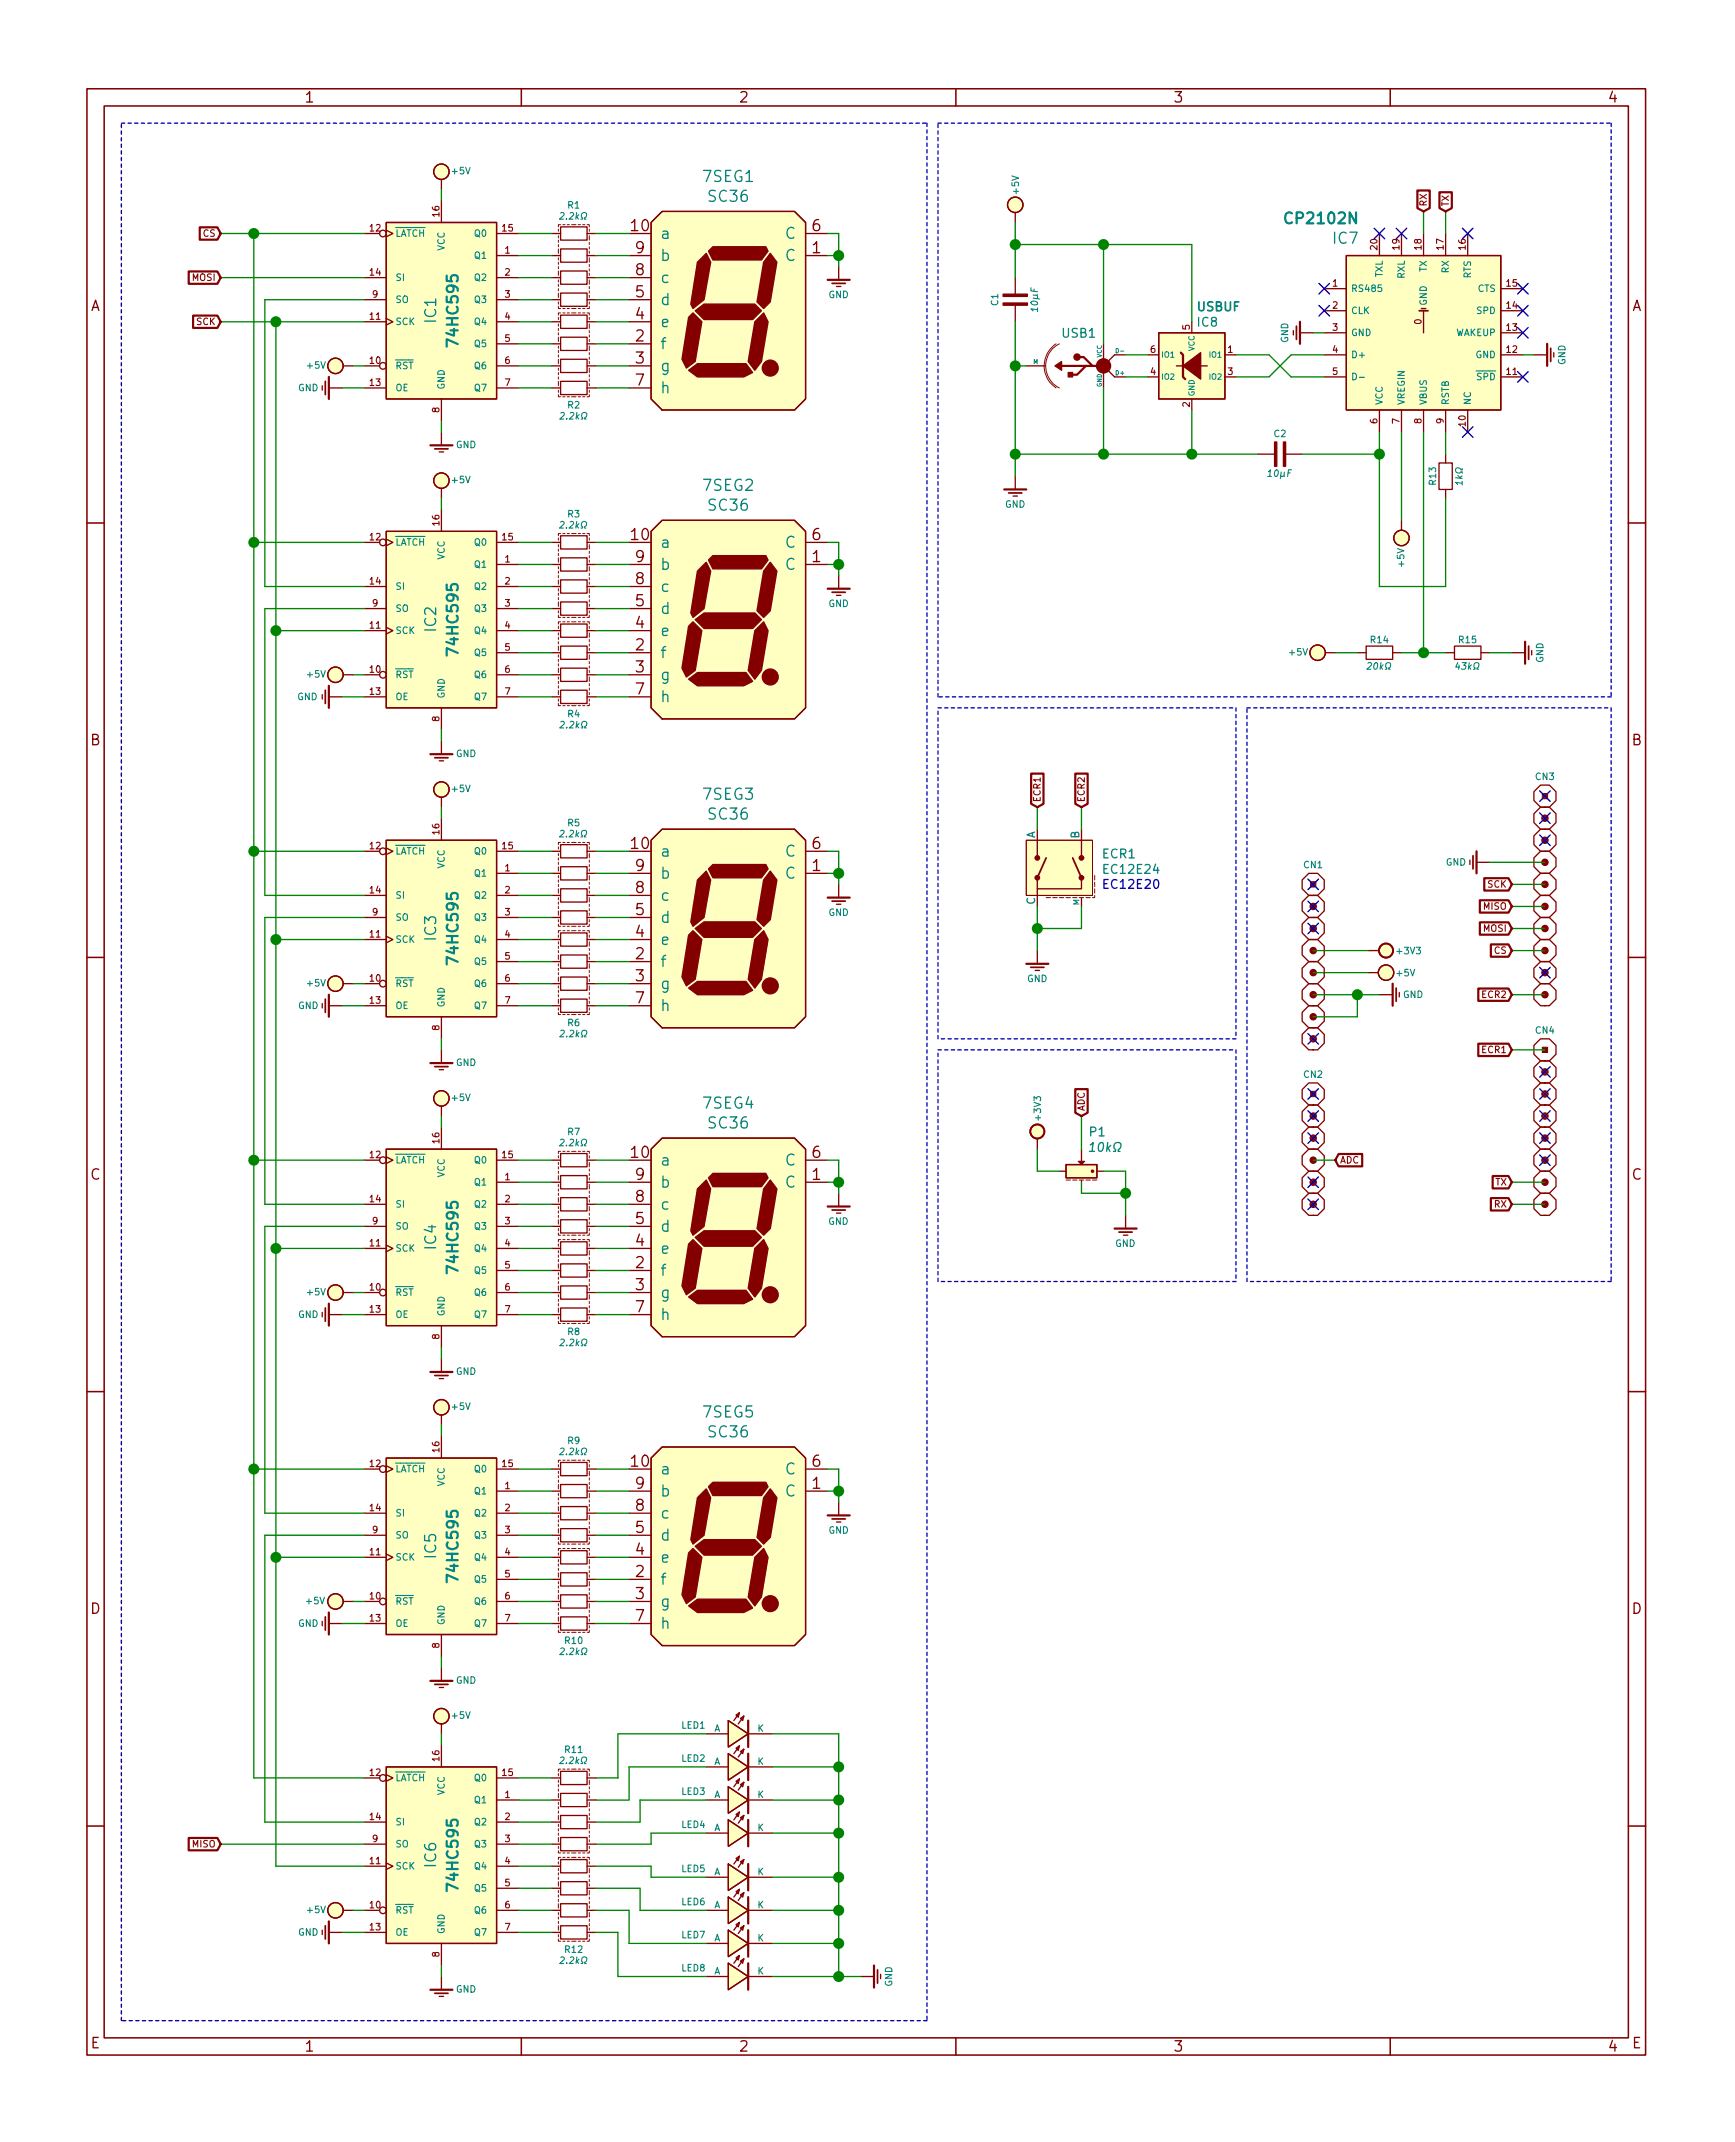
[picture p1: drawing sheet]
<svg xmlns="http://www.w3.org/2000/svg" width="200mm" height="247mm" viewBox="0 0 200 247" stroke-linecap="round" stroke-linejoin="round" font-family="sans-serif">
<defs><g id="words">
<g font-size="1.8" fill="#008484">
<text x="81" y="21">7SEG1</text>
<text x="81.6" y="23.2">SC36</text>
<text x="75.9" y="27.5">a</text>
<text x="90.4" y="27.5">C</text>
<text x="148.2" y="25.8">CP2102N</text>
<text x="153.5" y="28.1">IC7</text>
<text x="75.9" y="35.1">d</text>
<text x="75.9" y="32.6">c</text>
<text x="75.9" y="30.1">b</text>
<text x="90.4" y="30.1">C</text>
<text x="50.2" y="37.1" transform="rotate(-90 50.2 37.1)">IC1</text>
<text x="52.8" y="39.5" transform="rotate(-90 52.8 39.5)">74HC595</text>
<text x="75.9" y="40.2">f</text>
<text x="75.9" y="37.7">e</text>
<text x="75.9" y="42.8">g</text>
<text x="75.9" y="45.3">h</text>
<text x="81" y="56.5">7SEG2</text>
<text x="81.6" y="58.8">SC36</text>
<text x="75.9" y="63.1">a</text>
<text x="75.9" y="65.6">b</text>
<text x="90.4" y="65.6">C</text>
<text x="90.4" y="63.1">C</text>
<text x="75.9" y="70.7">d</text>
<text x="75.9" y="68.2">c</text>
<text x="50.2" y="72.7" transform="rotate(-90 50.2 72.7)">IC2</text>
<text x="52.8" y="75.1" transform="rotate(-90 52.8 75.1)">74HC595</text>
<text x="75.9" y="75.8">f</text>
<text x="75.9" y="73.2">e</text>
<text x="75.9" y="78.3">g</text>
<text x="75.9" y="80.9">h</text>
<text x="81" y="92.1">7SEG3</text>
<text x="81.6" y="94.4">SC36</text>
<text x="75.9" y="98.6">a</text>
<text x="75.9" y="101.2">b</text>
<text x="90.4" y="101.2">C</text>
<text x="90.4" y="98.6">C</text>
<text x="75.9" y="106.3">d</text>
<text x="75.9" y="103.7">c</text>
<text x="50.2" y="108.2" transform="rotate(-90 50.2 108.2)">IC3</text>
<text x="52.8" y="110.6" transform="rotate(-90 52.8 110.6)">74HC595</text>
<text x="75.9" y="111.3">f</text>
<text x="75.9" y="113.9">g</text>
<text x="75.9" y="108.8">e</text>
<text x="75.9" y="116.4">h</text>
<text x="81" y="127.6">7SEG4</text>
<text x="81.6" y="129.9">SC36</text>
<text x="75.9" y="134.2">a</text>
<text x="75.9" y="136.7">b</text>
<text x="90.4" y="136.7">C</text>
<text x="90.4" y="134.2">C</text>
<text x="50.2" y="143.8" transform="rotate(-90 50.2 143.8)">IC4</text>
<text x="75.9" y="141.8">d</text>
<text x="75.9" y="139.3">c</text>
<text x="52.8" y="146.2" transform="rotate(-90 52.8 146.2)">74HC595</text>
<text x="75.9" y="146.9">f</text>
<text x="75.9" y="149.4">g</text>
<text x="75.9" y="144.4">e</text>
<text x="75.9" y="152">h</text>
<text x="81" y="163.2">7SEG5</text>
<text x="81.6" y="165.5">SC36</text>
<text x="75.9" y="169.8">a</text>
<text x="75.9" y="172.3">b</text>
<text x="90.4" y="172.3">C</text>
<text x="90.4" y="169.8">C</text>
<text x="50.2" y="179.4" transform="rotate(-90 50.2 179.4)">IC5</text>
<text x="75.9" y="179.9">e</text>
<text x="75.9" y="177.4">d</text>
<text x="75.9" y="174.8">c</text>
<text x="52.8" y="181.7" transform="rotate(-90 52.8 181.7)">74HC595</text>
<text x="75.9" y="182.5">f</text>
<text x="75.9" y="185">g</text>
<text x="75.9" y="187.5">h</text>
<text x="50.2" y="214.9" transform="rotate(-90 50.2 214.9)">IC6</text>
<text x="52.8" y="217.3" transform="rotate(-90 52.8 217.3)">74HC595</text>
</g>
<g font-size="1.8" fill="#840000">
<text x="72.7" y="26.6">10</text>
<text x="73.2" y="29.2">9</text>
<text x="93.5" y="29.2">1</text>
<text x="93.5" y="26.6">6</text>
<text x="73.2" y="34.2">5</text>
<text x="73.2" y="31.7">8</text>
<text x="73.2" y="39.3">2</text>
<text x="73.2" y="41.9">3</text>
<text x="73.2" y="36.8">4</text>
<text x="73.2" y="44.4">7</text>
<text x="72.7" y="62.2">10</text>
<text x="73.2" y="64.7">9</text>
<text x="93.5" y="64.7">1</text>
<text x="93.5" y="62.2">6</text>
<text x="73.2" y="69.8">5</text>
<text x="73.2" y="67.3">8</text>
<text x="73.2" y="74.9">2</text>
<text x="73.2" y="77.4">3</text>
<text x="73.2" y="72.3">4</text>
<text x="73.2" y="80">7</text>
<text x="72.7" y="97.7">10</text>
<text x="73.2" y="100.3">9</text>
<text x="93.5" y="100.3">1</text>
<text x="93.5" y="97.7">6</text>
<text x="73.2" y="107.9">4</text>
<text x="73.2" y="105.4">5</text>
<text x="73.2" y="102.8">8</text>
<text x="73.2" y="110.4">2</text>
<text x="73.2" y="113">3</text>
<text x="73.2" y="115.5">7</text>
<text x="72.7" y="133.3">10</text>
<text x="73.2" y="135.8">9</text>
<text x="93.5" y="135.8">1</text>
<text x="93.5" y="133.3">6</text>
<text x="73.2" y="143.5">4</text>
<text x="73.2" y="140.9">5</text>
<text x="73.2" y="138.4">8</text>
<text x="73.2" y="146">2</text>
<text x="73.2" y="148.5">3</text>
<text x="73.2" y="151.1">7</text>
<text x="72.7" y="168.9">10</text>
<text x="73.2" y="173.9">8</text>
<text x="73.2" y="171.4">9</text>
<text x="93.5" y="171.4">1</text>
<text x="93.5" y="168.9">6</text>
<text x="73.2" y="179">4</text>
<text x="73.2" y="176.5">5</text>
<text x="73.2" y="181.6">2</text>
<text x="73.2" y="184.1">3</text>
<text x="73.2" y="186.6">7</text>
</g>
<g font-size="1.7" fill="#840000">
<text x="35" y="11.8">1</text>
<text x="85" y="11.8">2</text>
<text x="135" y="11.8">3</text>
<text x="185" y="11.8">4</text>
<text x="10.4" y="35.8">A</text>
<text x="187.8" y="35.8">A</text>
<text x="10.4" y="85.8">B</text>
<text x="187.8" y="85.8">B</text>
<text x="10.4" y="135.8">C</text>
<text x="187.8" y="135.8">C</text>
<text x="10.4" y="185.8">D</text>
<text x="187.8" y="185.8">D</text>
<text x="10.4" y="235.8">E</text>
<text x="35" y="236.2">1</text>
<text x="85" y="236.2">2</text>
<text x="135" y="236.2">3</text>
<text x="185" y="236.2">4</text>
<text x="187.8" y="235.8">E</text>
</g>
<g font-size="1.4" fill="#008484">
<text x="137.8" y="35.8">USBUF</text>
<text x="122.3" y="38.9">USB1</text>
<text x="137.9" y="37.6">IC8</text>
<text x="126.9" y="98.8">ECR1</text>
<text x="127.2" y="100.6">EC12E24</text>
<text x="125.4" y="130.8">P1</text>
<text x="126.1" y="132.6">10k</text>
</g>
<text font-size="1.4" fill="#0000c2" x="126.7" y="102.3">EC12E20</text>
<g font-size="1.2" fill="#008484">
<text x="119.1" y="96.5" transform="rotate(-90 119.1 96.5)">A</text>
<text x="124.2" y="96.5" transform="rotate(-90 124.2 96.5)">B</text>
<text x="119.1" y="104.1" transform="rotate(-90 119.1 104.1)">C</text>
</g>
<g font-size="1.1" fill="#008484">
<text x="52.1" y="20.1">+5V</text>
<text x="117.3" y="22.3" transform="rotate(-90 117.3 22.3)">+5V</text>
<text x="45.5" y="27.3">LATCH</text>
<text x="51.2" y="28.9" transform="rotate(-90 51.2 28.9)">VCC</text>
<text x="54.7" y="29.8">Q1</text>
<text x="54.7" y="27.3">Q0</text>
<text x="65" y="25.3">2.2k</text>
<text x="65.4" y="24">R1</text>
<text x="45.5" y="32.3">SI</text>
<text x="45.5" y="34.9">SO</text>
<text x="54.7" y="32.3">Q2</text>
<text x="54.7" y="34.9">Q3</text>
<text x="95.4" y="34.3">GND</text>
<text x="114.9" y="35.2" transform="rotate(-90 114.9 35.2)">C1</text>
<text x="119.5" y="35.7" transform="rotate(-90 119.5 35.7)">10µF</text>
<text x="155.4" y="33.6">RS485</text>
<text x="159.1" y="31.9" transform="rotate(-90 159.1 31.9)">TXL</text>
<text x="161.7" y="32.1" transform="rotate(-90 161.7 32.1)">RXL</text>
<text x="164.2" y="35.3" transform="rotate(-90 164.2 35.3)">GND</text>
<text x="164.2" y="31.3" transform="rotate(-90 164.2 31.3)">TX</text>
<text x="166.8" y="31.4" transform="rotate(-90 166.8 31.4)">RX</text>
<text x="169.3" y="32.1" transform="rotate(-90 169.3 32.1)">RTS</text>
<text x="170.1" y="33.6">CTS</text>
<text x="45.5" y="37.4">SCK</text>
<text x="54.7" y="37.4">Q4</text>
<text x="54.7" y="40">Q5</text>
<text x="148.3" y="39.5" transform="rotate(-90 148.3 39.5)">GND</text>
<text x="155.4" y="36.2">CLK</text>
<text x="155.4" y="38.7">GND</text>
<text x="155.4" y="41.2">D+</text>
<text x="167.5" y="38.7">WAKEUP</text>
<text x="169.8" y="41.2">GND</text>
<text x="170" y="36.2">SPD</text>
<text x="34.3" y="45">GND</text>
<text x="35.4" y="42.5">+5V</text>
<text x="45.5" y="42.5">RST</text>
<text x="45.5" y="45">OE</text>
<text x="51.2" y="44.9" transform="rotate(-90 51.2 44.9)">GND</text>
<text x="54.7" y="42.5">Q6</text>
<text x="54.7" y="45">Q7</text>
<text x="65.4" y="47">R2</text>
<text x="159.1" y="46.7" transform="rotate(-90 159.1 46.7)">VCC</text>
<text x="161.7" y="46.7" transform="rotate(-90 161.7 46.7)">VREGIN</text>
<text x="164.2" y="46.7" transform="rotate(-90 164.2 46.7)">VBUS</text>
<text x="166.8" y="46.7" transform="rotate(-90 166.8 46.7)">RSTB</text>
<text x="169.3" y="46.7" transform="rotate(-90 169.3 46.7)">NC</text>
<text x="170" y="43.8">SPD</text>
<text x="180.2" y="42" transform="rotate(-90 180.2 42)">GND</text>
<text x="52.5" y="51.6">GND</text>
<text x="65" y="48.3">2.2k</text>
<text x="146.7" y="50.3">C2</text>
<text x="52.1" y="55.6">+5V</text>
<text x="65.4" y="59.6">R3</text>
<text x="115.7" y="58.5">GND</text>
<text x="146" y="54.9">10µF</text>
<text x="165.3" y="55.8" transform="rotate(-90 165.3 55.8)">R13</text>
<text x="168.3" y="55.4" transform="rotate(-90 168.3 55.4)">1k</text>
<text x="45.5" y="62.8">LATCH</text>
<text x="51.2" y="64.4" transform="rotate(-90 51.2 64.4)">VCC</text>
<text x="54.7" y="65.4">Q1</text>
<text x="54.7" y="62.8">Q0</text>
<text x="65" y="60.8">2.2k</text>
<text x="161.6" y="65.2" transform="rotate(-90 161.6 65.2)">+5V</text>
<text x="45.5" y="67.9">SI</text>
<text x="45.5" y="70.4">SO</text>
<text x="54.7" y="67.9">Q2</text>
<text x="54.7" y="70.4">Q3</text>
<text x="95.4" y="69.9">GND</text>
<text x="45.5" y="73">SCK</text>
<text x="54.7" y="73">Q4</text>
<text x="54.7" y="75.5">Q5</text>
<text x="148.4" y="75.5">+5V</text>
<text x="157.8" y="74">R14</text>
<text x="157.9" y="77.1">20k</text>
<text x="167.9" y="74">R15</text>
<text x="168" y="77.1">43k</text>
<text x="177.6" y="76.3" transform="rotate(-90 177.6 76.3)">GND</text>
<text x="34.2" y="80.6">GND</text>
<text x="35.4" y="78">+5V</text>
<text x="45.5" y="78.1">RST</text>
<text x="45.5" y="80.6">OE</text>
<text x="51.2" y="80.5" transform="rotate(-90 51.2 80.5)">GND</text>
<text x="54.7" y="78.1">Q6</text>
<text x="54.7" y="80.6">Q7</text>
<text x="65" y="83.9">2.2k</text>
<text x="65.4" y="82.6">R4</text>
<text x="52.5" y="87.2">GND</text>
<text x="176.7" y="89.8">CN3</text>
<text x="52.1" y="91.2">+5V</text>
<text x="65.4" y="95.1">R5</text>
<text x="45.5" y="98.4">LATCH</text>
<text x="51.2" y="100" transform="rotate(-90 51.2 100)">VCC</text>
<text x="54.7" y="100.9">Q1</text>
<text x="54.7" y="98.4">Q0</text>
<text x="65" y="96.4">2.2k</text>
<text x="150.1" y="100">CN1</text>
<text x="166.4" y="99.7">GND</text>
<text x="45.5" y="103.5">SI</text>
<text x="45.5" y="106">SO</text>
<text x="54.7" y="103.5">Q2</text>
<text x="54.7" y="106">Q3</text>
<text x="95.4" y="105.4">GND</text>
<text x="35.4" y="113.6">+5V</text>
<text x="45.5" y="113.6">RST</text>
<text x="45.5" y="108.5">SCK</text>
<text x="54.7" y="108.5">Q4</text>
<text x="54.7" y="111.1">Q5</text>
<text x="54.7" y="113.6">Q6</text>
<text x="118.2" y="113.1">GND</text>
<text x="160.8" y="112.4">+5V</text>
<text x="160.9" y="109.9">+3V3</text>
<text x="34.3" y="116.2">GND</text>
<text x="45.5" y="116.2">OE</text>
<text x="51.2" y="116" transform="rotate(-90 51.2 116)">GND</text>
<text x="54.7" y="116.2">Q7</text>
<text x="65" y="119.4">2.2k</text>
<text x="65.4" y="118.1">R6</text>
<text x="161.5" y="114.9">GND</text>
<text x="176.7" y="119">CN4</text>
<text x="52.5" y="122.7">GND</text>
<text x="150.1" y="124.1">CN2</text>
<text x="52.1" y="126.8">+5V</text>
<text x="65" y="132">2.2k</text>
<text x="65.4" y="130.7">R7</text>
<text x="119.8" y="128.9" transform="rotate(-90 119.8 128.9)">+3V3</text>
<text x="45.5" y="133.9">LATCH</text>
<text x="51.2" y="135.5" transform="rotate(-90 51.2 135.5)">VCC</text>
<text x="54.7" y="136.5">Q1</text>
<text x="54.7" y="133.9">Q0</text>
<text x="45.5" y="139">SI</text>
<text x="45.5" y="141.6">SO</text>
<text x="54.7" y="139">Q2</text>
<text x="54.7" y="141.6">Q3</text>
<text x="95.3" y="141">GND</text>
<text x="128.3" y="143.5">GND</text>
<text x="35.4" y="149.1">+5V</text>
<text x="45.5" y="149.2">RST</text>
<text x="45.5" y="144.1">SCK</text>
<text x="54.7" y="144.1">Q4</text>
<text x="54.7" y="146.6">Q5</text>
<text x="54.7" y="149.2">Q6</text>
<text x="34.3" y="151.7">GND</text>
<text x="45.5" y="151.7">OE</text>
<text x="51.2" y="151.6" transform="rotate(-90 51.2 151.6)">GND</text>
<text x="54.7" y="151.7">Q7</text>
<text x="65" y="155">2.2k</text>
<text x="65.4" y="153.7">R8</text>
<text x="52.5" y="158.3">GND</text>
<text x="52.1" y="162.3">+5V</text>
<text x="65" y="167.5">2.2k</text>
<text x="65.4" y="166.3">R9</text>
<text x="45.5" y="169.5">LATCH</text>
<text x="51.2" y="171.1" transform="rotate(-90 51.2 171.1)">VCC</text>
<text x="54.7" y="172">Q1</text>
<text x="54.7" y="169.5">Q0</text>
<text x="45.5" y="179.7">SCK</text>
<text x="45.5" y="174.6">SI</text>
<text x="45.5" y="177.1">SO</text>
<text x="54.7" y="174.6">Q2</text>
<text x="54.7" y="177.1">Q3</text>
<text x="54.7" y="179.7">Q4</text>
<text x="95.4" y="176.6">GND</text>
<text x="35.3" y="184.7">+5V</text>
<text x="45.5" y="184.7">RST</text>
<text x="54.7" y="182.2">Q5</text>
<text x="54.7" y="184.7">Q6</text>
<text x="34.3" y="187.3">GND</text>
<text x="45.5" y="187.3">OE</text>
<text x="51.2" y="187.2" transform="rotate(-90 51.2 187.2)">GND</text>
<text x="54.7" y="187.3">Q7</text>
<text x="65" y="190.5">2.2k</text>
<text x="65.1" y="189.3">R10</text>
<text x="52.1" y="197.9">+5V</text>
<text x="52.5" y="193.8">GND</text>
<text x="65" y="203.1">2.2k</text>
<text x="65.1" y="201.8">R11</text>
<text x="78.5" y="202.8">LED2</text>
<text x="78.5" y="199">LED1</text>
<text x="82.2" y="203.2">A</text>
<text x="82.2" y="199.4">A</text>
<text x="87.2" y="203.2">K</text>
<text x="87.2" y="199.4">K</text>
<text x="45.5" y="205.1">LATCH</text>
<text x="51.2" y="206.7" transform="rotate(-90 51.2 206.7)">VCC</text>
<text x="54.7" y="207.6">Q1</text>
<text x="54.7" y="205.1">Q0</text>
<text x="78.5" y="206.6">LED3</text>
<text x="82.2" y="207">A</text>
<text x="87.2" y="207">K</text>
<text x="45.5" y="215.2">SCK</text>
<text x="45.5" y="210.1">SI</text>
<text x="45.5" y="212.7">SO</text>
<text x="54.7" y="210.1">Q2</text>
<text x="54.7" y="212.7">Q3</text>
<text x="54.7" y="215.2">Q4</text>
<text x="78.5" y="215.5">LED5</text>
<text x="78.5" y="210.4">LED4</text>
<text x="82.2" y="215.9">A</text>
<text x="82.2" y="210.8">A</text>
<text x="87.2" y="215.9">K</text>
<text x="87.2" y="210.8">K</text>
<text x="35.4" y="220.3">+5V</text>
<text x="45.5" y="220.3">RST</text>
<text x="54.7" y="217.8">Q5</text>
<text x="54.7" y="220.3">Q6</text>
<text x="78.5" y="219.3">LED6</text>
<text x="82.2" y="219.7">A</text>
<text x="87.2" y="219.7">K</text>
<text x="34.3" y="222.8">GND</text>
<text x="45.5" y="222.8">OE</text>
<text x="51.2" y="222.7" transform="rotate(-90 51.2 222.7)">GND</text>
<text x="54.7" y="222.8">Q7</text>
<text x="65" y="226.1">2.2k</text>
<text x="65.1" y="224.8">R12</text>
<text x="78.5" y="223.1">LED7</text>
<text x="78.5" y="227">LED8</text>
<text x="82.2" y="223.5">A</text>
<text x="82.2" y="227.3">A</text>
<text x="87.2" y="223.5">K</text>
<text x="87.2" y="227.3">K</text>
<text x="52.5" y="229.4">GND</text>
<text x="102.7" y="228.7" transform="rotate(-90 102.7 228.7)">GND</text>
</g>
<g font-size="1.1" fill="#840000">
<text x="164.2" y="23.8" transform="rotate(-90 164.2 23.8)">RX</text>
<text x="166.8" y="23.8" transform="rotate(-90 166.8 23.8)">TX</text>
<text x="23.4" y="27.3">CS</text>
<text x="42.6" y="26.7">12</text>
<text x="50.6" y="24.9" transform="rotate(-90 50.6 24.9)">16</text>
<text x="57.8" y="26.7">15</text>
<text x="58.1" y="29.2">1</text>
<text x="158.5" y="28.7" transform="rotate(-90 158.5 28.7)">20</text>
<text x="161.1" y="28.7" transform="rotate(-90 161.1 28.7)">19</text>
<text x="163.6" y="28.7" transform="rotate(-90 163.6 28.7)">18</text>
<text x="166.1" y="28.7" transform="rotate(-90 166.1 28.7)">17</text>
<text x="168.7" y="28.7" transform="rotate(-90 168.7 28.7)">16</text>
<text x="22.2" y="32.3">MOSI</text>
<text x="42.6" y="31.7">14</text>
<text x="42.9" y="34.3">9</text>
<text x="58.1" y="31.7">2</text>
<text x="58.1" y="34.3">3</text>
<text x="153.4" y="33">1</text>
<text x="153.4" y="35.5">2</text>
<text x="173.4" y="35.5">14</text>
<text x="173.4" y="33">15</text>
<text x="22.7" y="37.4">SCK</text>
<text x="42.6" y="41.9">10</text>
<text x="42.6" y="36.8">11</text>
<text x="58.1" y="36.8">4</text>
<text x="58.1" y="39.4">5</text>
<text x="58.1" y="41.9">6</text>
<text x="132.4" y="40.6">6</text>
<text x="136.9" y="38" transform="rotate(-90 136.9 38)">5</text>
<text x="141.3" y="40.6">1</text>
<text x="153.4" y="38.1">3</text>
<text x="153.4" y="40.6">4</text>
<text x="163.6" y="37.3" transform="rotate(-90 163.6 37.3)">0</text>
<text x="173.4" y="40.6">12</text>
<text x="173.4" y="38.1">13</text>
<text x="42.6" y="44.4">13</text>
<text x="50.6" y="47.5" transform="rotate(-90 50.6 47.5)">8</text>
<text x="58.1" y="44.4">7</text>
<text x="132.4" y="43.2">4</text>
<text x="136.9" y="46.8" transform="rotate(-90 136.9 46.8)">2</text>
<text x="141.3" y="43.2">3</text>
<text x="153.4" y="43.2">5</text>
<text x="173.4" y="43.2">11</text>
<text x="158.5" y="48.8" transform="rotate(-90 158.5 48.8)">6</text>
<text x="161.1" y="48.8" transform="rotate(-90 161.1 48.8)">7</text>
<text x="163.6" y="48.8" transform="rotate(-90 163.6 48.8)">8</text>
<text x="166.1" y="48.8" transform="rotate(-90 166.1 48.8)">9</text>
<text x="168.7" y="49.1" transform="rotate(-90 168.7 49.1)">10</text>
<text x="42.6" y="62.2">12</text>
<text x="50.6" y="60.5" transform="rotate(-90 50.6 60.5)">16</text>
<text x="57.8" y="62.2">15</text>
<text x="58.1" y="64.8">1</text>
<text x="42.6" y="67.3">14</text>
<text x="42.9" y="69.8">9</text>
<text x="58.1" y="67.3">2</text>
<text x="58.1" y="69.8">3</text>
<text x="42.6" y="77.5">10</text>
<text x="42.6" y="72.4">11</text>
<text x="58.1" y="72.4">4</text>
<text x="58.1" y="74.9">5</text>
<text x="58.1" y="77.5">6</text>
<text x="42.6" y="80">13</text>
<text x="50.6" y="83" transform="rotate(-90 50.6 83)">8</text>
<text x="58.1" y="80">7</text>
<text x="119.8" y="92.4" transform="rotate(-90 119.8 92.4)">ECR1</text>
<text x="124.8" y="92.4" transform="rotate(-90 124.8 92.4)">ECR2</text>
<text x="42.6" y="97.8">12</text>
<text x="50.6" y="96" transform="rotate(-90 50.6 96)">16</text>
<text x="57.8" y="97.8">15</text>
<text x="58.1" y="100.3">1</text>
<text x="42.6" y="107.9">11</text>
<text x="42.6" y="102.9">14</text>
<text x="42.9" y="105.4">9</text>
<text x="58.1" y="102.9">2</text>
<text x="58.1" y="105.4">3</text>
<text x="58.1" y="107.9">4</text>
<text x="170.8" y="107.3">MOSI</text>
<text x="170.8" y="104.7">MISO</text>
<text x="171.2" y="102.2">SCK</text>
<text x="42.6" y="113">10</text>
<text x="58.1" y="110.5">5</text>
<text x="58.1" y="113">6</text>
<text x="172" y="109.8">CS</text>
<text x="42.6" y="115.6">13</text>
<text x="50.6" y="118.6" transform="rotate(-90 50.6 118.6)">8</text>
<text x="58.1" y="115.6">7</text>
<text x="170.7" y="114.9">ECR2</text>
<text x="170.7" y="121.2">ECR1</text>
<text x="50.6" y="131.6" transform="rotate(-90 50.6 131.6)">16</text>
<text x="124.8" y="128" transform="rotate(-90 124.8 128)">ADC</text>
<text x="42.6" y="133.3">12</text>
<text x="57.8" y="133.3">15</text>
<text x="58.1" y="135.9">1</text>
<text x="154.2" y="133.9">ADC</text>
<text x="172.1" y="136.5">TX</text>
<text x="42.6" y="143.5">11</text>
<text x="42.6" y="138.4">14</text>
<text x="42.9" y="141">9</text>
<text x="58.1" y="138.4">2</text>
<text x="58.1" y="141">3</text>
<text x="58.1" y="143.5">4</text>
<text x="172" y="139">RX</text>
<text x="42.6" y="148.6">10</text>
<text x="58.1" y="146">5</text>
<text x="58.1" y="148.6">6</text>
<text x="42.6" y="151.1">13</text>
<text x="50.6" y="154.2" transform="rotate(-90 50.6 154.2)">8</text>
<text x="58.1" y="151.1">7</text>
<text x="50.6" y="167.2" transform="rotate(-90 50.6 167.2)">16</text>
<text x="42.6" y="168.9">12</text>
<text x="42.6" y="174">14</text>
<text x="57.8" y="168.9">15</text>
<text x="58.1" y="171.4">1</text>
<text x="58.1" y="174">2</text>
<text x="42.6" y="179.1">11</text>
<text x="42.9" y="176.5">9</text>
<text x="58.1" y="176.5">3</text>
<text x="58.1" y="179.1">4</text>
<text x="42.6" y="184.1">10</text>
<text x="58.1" y="181.6">5</text>
<text x="58.1" y="184.1">6</text>
<text x="42.6" y="186.7">13</text>
<text x="50.6" y="189.7" transform="rotate(-90 50.6 189.7)">8</text>
<text x="58.1" y="186.7">7</text>
<text x="50.6" y="202.7" transform="rotate(-90 50.6 202.7)">16</text>
<text x="42.6" y="204.5">12</text>
<text x="42.6" y="209.5">14</text>
<text x="57.8" y="204.5">15</text>
<text x="58.1" y="207">1</text>
<text x="58.1" y="209.5">2</text>
<text x="22.2" y="212.7">MISO</text>
<text x="42.6" y="214.6">11</text>
<text x="42.9" y="212.1">9</text>
<text x="58.1" y="212.1">3</text>
<text x="58.1" y="214.6">4</text>
<text x="42.6" y="219.7">10</text>
<text x="58.1" y="217.2">5</text>
<text x="58.1" y="219.7">6</text>
<text x="42.6" y="222.2">13</text>
<text x="50.6" y="225.3" transform="rotate(-90 50.6 225.3)">8</text>
<text x="58.1" y="222.2">7</text>
</g>
<g font-size=".9" fill="#008484">
<text x="133.6" y="41.2">IO1</text>
<text x="137.5" y="40.4" transform="rotate(-90 137.5 40.4)">VCC</text>
<text x="139.3" y="41.2">IO1</text>
<text x="133.6" y="43.7">IO2</text>
<text x="137.5" y="45.7" transform="rotate(-90 137.5 45.7)">GND</text>
<text x="139.3" y="43.7">IO2</text>
<text x="124.2" y="104.2" transform="rotate(-90 124.2 104.2)">M</text>
</g>
<g font-size=".7" fill="#008484">
<text x="118.9" y="41.9">M</text>
<text x="126.8" y="41.2" transform="rotate(-90 126.8 41.2)">VCC</text>
<text x="128.5" y="40.6">D-</text>
<text x="126.8" y="44.6" transform="rotate(-90 126.8 44.6)">GND</text>
<text x="128.4" y="43.2">D+</text>
</g>
</g></defs>
<g fill="none" stroke="#840000" stroke-width=".18">
<path d="M10 10.2h179.4v226.4h-179.4zM12 12.2h175.4v222.4h-175.4zM60 10.2v2M110 10.2v2M160 10.2v2M10 60.2h2M187.4 60.2h2M10 110.2h2M187.4 110.2h2M10 160.2h2M187.4 160.2h2M10 210.2h2"/>
<path d="M187.4 210.2h2M60 234.6v2M110 234.6v2M160 234.6v2"/>
</g>
<g fill="#ffffc2" stroke="#ffffc2" stroke-width=".12">
<path d="M83.8 214.6l2.3 1.5-2.3 1.5z"/>
<path d="M44.4 25.6h12.7v20.3h-12.7z"/>
<path d="M83.8 201.9l2.3 1.5-2.3 1.5z"/>
<path d="M83.8 205.7l2.3 1.5-2.3 1.5z"/>
<path d="M83.8 209.5l2.3 1.5-2.3 1.6z"/>
<path d="M83.8 218.4l2.3 1.5-2.3 1.5z"/>
<path d="M83.8 222.2l2.3 1.5-2.3 1.6z"/>
<path d="M83.8 226l2.3 1.5-2.3 1.6z"/>
<path d="M44.4 132.3h12.7v20.3h-12.7z"/>
<path d="M74.9 132.3l1.3-1.3h15.2l1.3 1.3v20.3l-1.3 1.3h-15.2l-1.3-1.3z"/>
<path d="M44.4 203.4h12.7v20.3h-12.7z"/>
<path d="M74.9 96.7l1.3-1.2h15.2l1.3 1.2v20.4l-1.3 1.2h-15.2l-1.3-1.2z"/>
<path d="M74.9 61.2l1.3-1.3h15.2l1.3 1.3v20.3l-1.3 1.3h-15.2l-1.3-1.3z"/>
<path d="M76.2 166.6h15.2l1.3 1.3v20.3l-1.3 1.2h-15.2l-1.3-1.2v-20.3z"/>
<path d="M44.4 167.9h12.7v20.3h-12.7z"/>
<path d="M44.4 96.7h12.7v20.4h-12.7z"/>
<path d="M154.9 29.4h17.8v17.8h-17.8z"/>
<path d="M122.7 134.1h3.5v1.5h-3.5z"/>
<path d="M76.2 24.3h15.2l1.3 1.3v20.3l-1.3 1.3h-15.2l-1.3-1.3v-20.3z"/>
<path d="M133.3 38.3h7.7v7.6h-7.7z"/>
<path d="M83.8 198.1l2.3 1.5-2.3 1.5z"/>
<path d="M44.4 61.2h12.7v20.3h-12.7z"/>
<path d="M118.1 96.7h7.6v6.4h-7.6z"/>
<circle cx="50.8" cy="19.8" r=".89"/>
<circle cx="50.8" cy="162" r=".89"/>
<circle cx="50.8" cy="126.4" r=".89"/>
<circle cx="50.8" cy="90.9" r=".89"/>
<circle cx="50.8" cy="197.6" r=".89"/>
<circle cx="159.5" cy="112" r=".89"/>
<circle cx="159.5" cy="109.4" r=".81"/>
<circle cx="151.6" cy="75.1" r=".89"/>
<circle cx="119.4" cy="130.3" r=".81"/>
<circle cx="38.6" cy="184.4" r=".89"/>
<circle cx="38.6" cy="219.9" r=".89"/>
<circle cx="38.6" cy="148.8" r=".89"/>
<circle cx="38.6" cy="113.2" r=".89"/>
<circle cx="38.6" cy="77.7" r=".89"/>
<circle cx="38.6" cy="42.1" r=".89"/>
<circle cx="116.8" cy="23.6" r=".89"/>
<circle cx="50.8" cy="55.3" r=".89"/>
<circle cx="161.3" cy="61.9" r=".89"/>
</g>
<g fill="none" stroke="#840000" stroke-width=".15">
<path d="M41.9 37h2.5M41.9 26.9h1.8M41.9 32h2.5M41.9 34.5h2.5M44.4 25.6h12.7v20.3h-12.7zM44.4 36.7l.8 .3-.8 .4M44.4 26.5l.8 .4-.8 .4M50.8 20.7v1.1M50.8 23.1v2.5M57.1 29.4h2.6M57.1 37h2.6M57.1 26.9h2.6"/>
<path d="M57.1 32h2.6M57.1 34.5h2.6M57.1 39.6h2.6M63.5 29.4h1M63.5 37h1M63.5 26.9h1M63.5 32h1M63.5 34.5h1M63.5 39.6h1M64.5 33.7h3.1v1.6h-3.1zM64.5 31.2h3.1v1.5h-3.1zM64.5 28.7h3.1v1.5h-3.1z"/>
<path d="M64.5 26.1h3.1v1.5h-3.1zM64.5 36.3h3.1v1.5h-3.1zM64.5 38.8h3.1v1.5h-3.1zM67.6 29.4h1M67.6 37h1M67.6 26.9h1M67.6 32h1M67.6 34.5h1M67.6 39.6h1M72.4 29.4h2.5M72.4 37h2.5M72.4 32h2.5"/>
<path d="M72.4 34.5h2.5M72.4 39.6h2.5M76.2 24.3h15.2l1.3 1.3v20.3l-1.3 1.3h-15.2l-1.3-1.3v-20.3zM92.7 29.4h2.5M92.7 26.9h2.5M96.3 33h.5M96.5 30.7v1.5M116.8 24.5v1.1M116.8 32v1.9M116.8 35.1v1.9M127 39.6v1.7M133.3 38.3h7.7v7.6h-7.7z"/>
<path d="M137.2 37v1.3M148.8 38.1v.5M149.6 38.3h1.5M152.4 38.3h2.5M152.4 33.2h2.5M152.4 35.8h2.5M154.9 29.4h17.8v17.8h-17.8zM158.7 26.9v2.5M161.3 26.9v2.5M163.8 26.9v2.5M163.8 35.8v4M166.4 26.9v2.5"/>
<path d="M168.9 26.9v2.5M172.7 38.3h2.6M172.7 33.2h2.6M172.7 35.8h2.6M37.1 44.4v.5M37.8 44.7h1.6M39.5 42.1h1.1M41.9 42.1h1.8M41.9 44.7h2.5M50.5 52h.6M50.8 45.9v2.6M50.8 49.7v1.6"/>
<path d="M50.8 56.2v1.2M50.8 58.6v2.6M57.1 42.1h2.6M57.1 44.7h2.6M63.5 42.1h1M63.5 44.7h1M64.5 41.4h3.1v1.5h-3.1zM64.5 43.9h3.1v1.5h-3.1zM67.6 42.1h1M67.6 44.7h1M72.4 42.1h2.5M72.4 44.7h2.5"/>
<path d="M116.6 57.1h.5M116.8 54.8v1.5M118.1 42.1h2.2M127 42.9v1.8M129.5 40.9h-1.2l-1.3 1.2 1.3 1.3h1.2M132.1 40.9h1.2M132.1 43.4h1.2M135.4 42.1h3.5M137.2 45.9v1.3M141 40.9h1.2M141 43.4h1.2M144.8 52.3h1.9"/>
<path d="M148 52.3h1.9M152.4 40.9h2.5M152.4 43.4h2.5M158.7 47.2v2.5M161.3 47.2v2.5M161.3 59.9v1.1M163.6 40.6h.5M163.8 47.2v2.5M165.6 53.3h1.5v3h-1.5zM166.4 47.2v2.5M166.4 52.3v1M166.4 56.3v1.1"/>
<path d="M168.9 47.2v2.5M172.7 40.9h2.6M172.7 43.4h2.6M176.5 40.9h1.6M178.8 40.6v.5M37.1 80v.5M39.5 77.7h1.1M41.9 77.7h1.8M41.9 72.6h2.5M41.9 70.1h2.5M41.9 62.4h1.8M41.9 67.5h2.5"/>
<path d="M44.4 61.2h12.7v20.3h-12.7zM44.4 72.2l.8 .4-.8 .4M44.4 62.1l.8 .3-.8 .4M57.1 75.1h2.6M57.1 65h2.6M57.1 77.7h2.6M57.1 72.6h2.6M57.1 70.1h2.6M57.1 62.4h2.6M57.1 67.5h2.6M63.5 75.1h1M63.5 65h1"/>
<path d="M63.5 77.7h1M63.5 72.6h1M63.5 70.1h1M63.5 62.4h1M63.5 67.5h1M64.5 71.8h3.1v1.6h-3.1zM64.5 74.4h3.1v1.5h-3.1zM64.5 76.9h3.1v1.5h-3.1zM64.5 79.5h3.1v1.5h-3.1zM64.5 69.3h3.1v1.5h-3.1zM64.5 66.8h3.1v1.5h-3.1zM64.5 64.2h3.1v1.5h-3.1z"/>
<path d="M64.5 61.7h3.1v1.5h-3.1zM67.6 75.1h1M67.6 65h1M67.6 77.7h1M67.6 72.6h1M67.6 70.1h1M67.6 62.4h1M67.6 67.5h1M72.4 75.1h2.5M72.4 65h2.5M72.4 77.7h2.5M72.4 72.6h2.5"/>
<path d="M72.4 70.1h2.5M72.4 67.5h2.5M74.9 61.2l1.3-1.3h15.2l1.3 1.3v20.3l-1.3 1.3h-15.2l-1.3-1.3zM92.7 65h2.5M92.7 62.4h2.5M96.3 68.5h.5M96.5 66.3v1.5M152.5 75.1h1.2M156.2 75.1h1M157.2 74.4h3.1v1.5h-3.1zM160.3 75.1h1M166.4 75.1h1"/>
<path d="M167.4 74.4h3v1.5h-3zM170.4 75.1h1M174 75.1h1.5M176.3 74.9v.5M37.8 80.2h1.6M41.9 98h1.8M41.9 80.2h2.5M44.4 96.7h12.7v20.4h-12.7zM44.4 97.6l.8 .4-.8 .4M50.5 87.6h.6M50.8 81.5v2.5M50.8 85.3v1.5"/>
<path d="M50.8 91.8v1.1M50.8 94.2v2.5M57.1 98h2.6M57.1 80.2h2.6M63.5 98h1M63.5 80.2h1M64.5 99.8h3.1v1.5h-3.1zM64.5 97.2h3.1v1.6h-3.1zM67.6 98h1M67.6 80.2h1M72.4 80.2h2.5M74.9 96.7l1.3-1.2h15.2l1.3 1.2v20.4l-1.3 1.2h-15.2l-1.3-1.2z"/>
<path d="M92.7 98h2.5M119.4 96.7v2.1M124.5 96.7v2.1M169.2 99v.5M169.9 99.3h1.5M176.5 98.8l.8-.8h1l.8 .8v1l-.8 .7h-1l-.8-.7zM176.5 96.2l.8-.7h1l.8 .7v1l-.8 .8h-1l-.8-.8zM176.5 93.7l.8-.8h1l.8 .8v1l-.8 .8h-1l-.8-.8zM176.5 91.1l.8-.7h1l.8 .7v1.1l-.8 .7h-1l-.8-.7zM177.8 91.7h.1M177.8 94.2h.1M177.8 96.7h.1"/>
<path d="M177.8 99.3h.1M37.1 115.5v.5M37.8 115.8h1.6M39.5 113.2h1.1M41.9 115.8h2.5M41.9 113.2h1.8M41.9 108.2h2.5M41.9 103.1h2.5M41.9 105.6h2.5M44.4 107.8l.8 .4-.8 .3M50.8 117.1v2.5M57.1 115.8h2.6"/>
<path d="M57.1 113.2h2.6M57.1 110.7h2.6M57.1 108.2h2.6M57.1 100.5h2.6M57.1 103.1h2.6M57.1 105.6h2.6M63.5 115.8h1M63.5 113.2h1M63.5 110.7h1M63.5 108.2h1M63.5 100.5h1M63.5 103.1h1"/>
<path d="M63.5 105.6h1M64.5 107.4h3.1v1.5h-3.1zM64.5 109.9h3.1v1.6h-3.1zM64.5 112.5h3.1v1.5h-3.1zM64.5 115h3.1v1.5h-3.1zM64.5 104.9h3.1v1.5h-3.1zM64.5 102.3h3.1v1.5h-3.1zM67.6 115.8h1M67.6 113.2h1M67.6 110.7h1M67.6 108.2h1M67.6 100.5h1"/>
<path d="M67.6 103.1h1M67.6 105.6h1M72.4 115.8h2.5M72.4 113.2h2.5M72.4 110.7h2.5M72.4 108.2h2.5M72.4 100.5h2.5M72.4 103.1h2.5M72.4 105.6h2.5M92.7 100.5h2.5M96.3 104.1h.5M96.5 101.8v1.5"/>
<path d="M119.1 111.7h.5M119.4 101v1.3h5.1v-1.3M119.4 102.3v.8M119.4 109.4v1.6M149.9 119.1l.7-.8h1l.8 .8v1l-.8 .8h-1l-.7-.8zM149.9 116.5l.7-.7h1l.8 .7v1.1l-.8 .7h-1l-.7-.7zM149.9 108.9l.7-.7h1l.8 .7v1l-.8 .8h-1l-.7-.8zM149.9 106.4l.7-.8h1l.8 .8v1l-.8 .8h-1l-.7-.8zM149.9 101.3l.7-.8h1l.8 .8v1l-.8 .8h-1l-.7-.8zM150.6 113.2h1l.8 .8v1l-.8 .8h-1l-.7-.8v-1zM150.6 110.7h1l.8 .8v1l-.8 .7h-1l-.7-.7v-1zM150.6 103.1h1l.8 .7v1.1l-.8 .7h-1l-.7-.7v-1.1z"/>
<path d="M151.1 101.8h.1M151.1 104.4h.1M151.1 106.9h.1M151.1 109.4h.1M151.1 112h.1M151.1 114.5h.1M151.1 117.1h.1M151.1 119.6h.1M157.5 112h1.1M157.5 109.4h1.1M158.7 114.5h1.6M161 114.3v.5"/>
<path d="M176.5 114l.8-.8h1l.8 .8v1l-.8 .8h-1l-.8-.8zM176.5 111.5l.8-.8h1l.8 .8v1l-.8 .7h-1l-.8-.7zM176.5 108.9l.8-.7h1l.8 .7v1l-.8 .8h-1l-.8-.8zM176.5 106.4l.8-.8h1l.8 .8v1l-.8 .8h-1l-.8-.8zM176.5 103.8l.8-.7h1l.8 .7v1.1l-.8 .7h-1l-.8-.7zM176.5 101.3l.8-.8h1l.8 .8v1l-.8 .8h-1l-.8-.8zM177.8 114.5h.1M177.8 101.8h.1M177.8 104.4h.1M177.8 106.9h.1M177.8 109.4h.1M177.8 112h.1"/>
<path d="M41.9 133.6h1.8M41.9 138.6h2.5M44.4 132.3h12.7v20.3h-12.7zM44.4 133.2l.8 .4-.8 .3M50.5 123.1h.6M50.8 120.9v1.5M50.8 127.3v1.2M50.8 129.8v2.5M57.1 133.6h2.6M57.1 136.1h2.6M57.1 138.6h2.6M63.5 133.6h1"/>
<path d="M63.5 136.1h1M63.5 138.6h1M64.5 137.9h3.1v1.5h-3.1zM64.5 135.3h3.1v1.6h-3.1zM64.5 132.8h3.1v1.5h-3.1zM67.6 133.6h1M67.6 136.1h1M67.6 138.6h1M72.4 136.1h2.5M72.4 138.6h2.5M74.9 132.3l1.3-1.3h15.2l1.3 1.3v20.3l-1.3 1.3h-15.2l-1.3-1.3zM92.7 133.6h2.5"/>
<path d="M92.7 136.1h2.5M96.3 139.7h.5M96.5 137.4v1.5M119.4 131.1v1.2M121.9 134.8h.8M122.7 134.1h3.5v1.5h-3.5zM124.5 132.3v1.5M124.5 135.9v.2M126.2 134.8h.8M129.5 139.9v1.5M149.9 135.6l.7-.8h1l.8 .8v1l-.8 .8h-1l-.7-.8zM149.9 133.1l.7-.8h1l.8 .8v1l-.8 .7h-1l-.7-.7z"/>
<path d="M149.9 130.5l.7-.7h1l.8 .7v1l-.8 .8h-1l-.7-.8zM149.9 128l.7-.8h1l.8 .8v1l-.8 .8h-1l-.7-.8zM149.9 125.4l.7-.7h1l.8 .7v1l-.8 .8h-1l-.7-.8zM150.6 137.4h1l.8 .7v1l-.8 .8h-1l-.7-.8v-1zM151.1 125.9h.1M151.1 128.5h.1M151.1 131h.1M151.1 133.6h.1M151.1 136.1h.1M151.1 138.6h.1M176.5 138.1l.8-.7h1l.8 .7v1l-.8 .8h-1l-.8-.8zM176.5 135.6l.8-.8h1l.8 .8v1l-.8 .8h-1l-.8-.8z"/>
<path d="M176.5 133.1l.8-.8h1l.8 .8v1l-.8 .7h-1l-.8-.7zM176.5 130.5l.8-.7h1l.8 .7v1l-.8 .8h-1l-.8-.8zM176.5 128l.8-.8h1l.8 .8v1l-.8 .8h-1l-.8-.8zM176.5 125.4l.8-.7h1l.8 .7v1l-.8 .8h-1l-.8-.8zM176.5 122.9l.8-.8h1l.8 .8v1l-.8 .8h-1l-.8-.8zM176.5 120.4l.8-.8h1l.8 .8v1l-.8 .7h-1l-.8-.7zM177.8 120.9h.1M177.8 123.4h.1M177.8 125.9h.1M177.8 128.5h.1M177.8 131h.1M177.8 133.6h.1"/>
<path d="M177.8 136.1h.1M177.8 138.6h.1M37.1 151.1v.5M37.8 151.3h1.6M39.5 148.8h1.1M41.9 151.3h2.5M41.9 148.8h1.8M41.9 143.7h2.5M41.9 141.2h2.5M44.4 143.3l.8 .4-.8 .4M50.5 158.7h.6M50.8 152.6v2.6"/>
<path d="M50.8 156.4v1.5M57.1 151.3h2.6M57.1 148.8h2.6M57.1 146.3h2.6M57.1 143.7h2.6M57.1 141.2h2.6M63.5 151.3h1M63.5 148.8h1M63.5 146.3h1M63.5 143.7h1M63.5 141.2h1M64.5 143h3.1v1.5h-3.1z"/>
<path d="M64.5 145.5h3.1v1.5h-3.1zM64.5 148h3.1v1.6h-3.1zM64.5 150.6h3.1v1.5h-3.1zM64.5 140.4h3.1v1.5h-3.1zM67.6 151.3h1M67.6 148.8h1M67.6 146.3h1M67.6 143.7h1M67.6 141.2h1M72.4 151.3h2.5M72.4 148.8h2.5M72.4 146.3h2.5"/>
<path d="M72.4 143.7h2.5M72.4 141.2h2.5M129.3 142.2h.5M41.9 179.3h2.5M41.9 169.1h1.8M41.9 174.2h2.5M41.9 176.7h2.5M44.4 167.9h12.7v20.3h-12.7zM44.4 178.9l.8 .4-.8 .4M44.4 168.7l.8 .4-.8 .4M50.8 162.9v1.1M50.8 165.3v2.6"/>
<path d="M57.1 179.3h2.6M57.1 169.1h2.6M57.1 171.7h2.6M57.1 174.2h2.6M57.1 176.7h2.6M63.5 179.3h1M63.5 169.1h1M63.5 171.7h1M63.5 174.2h1M63.5 176.7h1M64.5 178.5h3.1v1.5h-3.1zM64.5 176h3.1v1.5h-3.1z"/>
<path d="M64.5 173.4h3.1v1.6h-3.1zM64.5 170.9h3.1v1.5h-3.1zM64.5 168.4h3.1v1.5h-3.1zM67.6 179.3h1M67.6 169.1h1M67.6 171.7h1M67.6 174.2h1M67.6 176.7h1M72.4 179.3h2.5M72.4 171.7h2.5M72.4 174.2h2.5M72.4 176.7h2.5"/>
<path d="M76.2 166.6h15.2l1.3 1.3v20.3l-1.3 1.2h-15.2l-1.3-1.2v-20.3zM92.7 169.1h2.5M92.7 171.7h2.5M96.3 175.2h.5M96.5 172.9v1.6M37.1 186.6v.6M37.8 186.9h1.6M39.5 184.4h1.1M41.9 186.9h2.5M41.9 184.4h1.8M50.5 194.3h.6M50.8 188.2v2.5"/>
<path d="M50.8 192v1.5M50.8 198.5v1.1M57.1 186.9h2.6M57.1 184.4h2.6M57.1 181.8h2.6M63.5 186.9h1M63.5 184.4h1M63.5 181.8h1M64.5 181.1h3.1v1.5h-3.1zM64.5 183.6h3.1v1.5h-3.1zM64.5 186.1h3.1v1.6h-3.1zM67.6 186.9h1"/>
<path d="M67.6 184.4h1M67.6 181.8h1M72.4 186.9h2.5M72.4 184.4h2.5M72.4 181.8h2.5M81.3 199.6h2.5M83.8 198.1l2.3 1.5-2.3 1.5zM84.7 197.4l.4-.2-.1 .5zM85.1 197.2l-.6 .9M85.2 197.8l.4-.2-.1 .5zM85.6 197.6l-.6 .9M86.2 199.6h2.7"/>
<path d="M39.5 219.9h1.1M41.9 204.7h1.8M41.9 209.8h2.5M41.9 212.3h2.5M41.9 219.9h1.8M41.9 214.8h2.5M44.4 203.4h12.7v20.3h-12.7zM44.4 214.5l.8 .3-.8 .4M44.4 204.3l.8 .4-.8 .4M50.8 200.9v2.5M57.1 207.2h2.6M57.1 204.7h2.6"/>
<path d="M57.1 209.8h2.6M57.1 212.3h2.6M57.1 219.9h2.6M57.1 214.8h2.6M57.1 217.4h2.6M63.5 207.2h1M63.5 204.7h1M63.5 209.8h1M63.5 212.3h1M63.5 219.9h1M63.5 214.8h1M63.5 217.4h1"/>
<path d="M64.5 211.5h3.1v1.6h-3.1zM64.5 209h3.1v1.5h-3.1zM64.5 206.5h3.1v1.5h-3.1zM64.5 203.9h3.1v1.5h-3.1zM64.5 214.1h3.1v1.5h-3.1zM64.5 216.6h3.1v1.5h-3.1zM64.5 219.2h3.1v1.5h-3.1zM67.6 207.2h1M67.6 204.7h1M67.6 209.8h1M67.6 212.3h1M67.6 219.9h1"/>
<path d="M67.6 214.8h1M67.6 217.4h1M81.3 216.1h2.5M81.3 203.4h2.5M81.3 207.2h2.5M81.3 211h2.5M81.3 219.9h2.5M83.8 214.6l2.3 1.5-2.3 1.5zM83.8 201.9l2.3 1.5-2.3 1.5zM83.8 205.7l2.3 1.5-2.3 1.5zM83.8 209.5l2.3 1.5-2.3 1.6zM83.8 218.4l2.3 1.5-2.3 1.5z"/>
<path d="M84.7 214l.4-.3-.1 .5zM84.7 201.3l.4-.3-.1 .5zM84.7 205.1l.4-.3-.1 .5zM84.7 208.9l.4-.3-.1 .5zM84.7 217.8l.4-.3-.1 .5zM85.1 213.7l-.6 .9M85.1 201l-.6 .9M85.1 204.8l-.6 .9M85.1 208.6l-.6 .9M85.1 217.5l-.6 .9M85.2 214.3l.4-.2-.1 .5zM85.2 201.6l.4-.2-.1 .5z"/>
<path d="M85.2 205.4l.4-.2-.1 .5zM85.2 209.3l.4-.3-.1 .5zM85.2 218.1l.4-.2-.1 .5zM85.6 214.1l-.6 .9M85.6 201.4l-.6 .9M85.6 205.2l-.6 .9M85.6 209l-.6 .9M85.6 217.9l-.6 .9M86.2 216.1h2.7M86.2 203.4h2.7M86.2 207.2h2.7M86.2 211h2.7"/>
<path d="M86.2 219.9h2.7M37.1 222.2v.5M37.8 222.5h1.6M41.9 222.5h2.5M50.5 229.8h.6M50.8 223.7v2.6M50.8 227.5v1.6M57.1 222.5h2.6M63.5 222.5h1M64.5 221.7h3.1v1.5h-3.1zM67.6 222.5h1M81.3 223.7h2.5"/>
<path d="M81.3 227.5h2.5M83.8 222.2l2.3 1.5-2.3 1.6zM83.8 226l2.3 1.5-2.3 1.6zM84.7 221.6l.4-.3-.1 .5zM84.7 225.4l.4-.3-.1 .5zM85.1 221.3l-.6 .9M85.1 225.1l-.6 .9M85.2 222l.4-.3-.1 .5zM85.2 225.8l.4-.3-.1 .5zM85.6 221.7l-.6 .9M85.6 225.5l-.6 .9M86.2 223.7h2.7"/>
<path d="M86.2 227.5h2.7M99.1 227.5h1.5M101.3 227.3v.5"/>
<circle cx="50.8" cy="19.8" r=".89"/>
<circle cx="44.1" cy="26.9" r=".38"/>
<circle cx="116.8" cy="23.6" r=".89"/>
<circle cx="38.6" cy="42.1" r=".89"/>
<circle cx="44.1" cy="42.1" r=".38"/>
<circle cx="50.8" cy="55.3" r=".89"/>
<circle cx="38.6" cy="77.7" r=".89"/>
<circle cx="44.1" cy="62.4" r=".38"/>
<circle cx="44.1" cy="77.7" r=".38"/>
<circle cx="151.6" cy="75.1" r=".89"/>
<circle cx="161.3" cy="61.9" r=".89"/>
<circle cx="44.1" cy="98" r=".38"/>
<circle cx="50.8" cy="90.9" r=".89"/>
<circle cx="38.6" cy="113.2" r=".89"/>
<circle cx="44.1" cy="113.2" r=".38"/>
<circle cx="159.5" cy="112" r=".89"/>
<circle cx="44.1" cy="133.6" r=".38"/>
<circle cx="50.8" cy="126.4" r=".89"/>
<circle cx="38.6" cy="148.8" r=".89"/>
<circle cx="44.1" cy="148.8" r=".38"/>
<circle cx="44.1" cy="169.1" r=".38"/>
<circle cx="50.8" cy="162" r=".89"/>
<circle cx="38.6" cy="184.4" r=".89"/>
<circle cx="44.1" cy="184.4" r=".38"/>
<circle cx="50.8" cy="197.6" r=".89"/>
<circle cx="38.6" cy="219.9" r=".89"/>
<circle cx="44.1" cy="219.9" r=".38"/>
<circle cx="44.1" cy="204.7" r=".38"/>
</g>
<g fill="none" stroke="#840000" stroke-width=".25">
<path d="M21.7 31.3h3.3l.4 .7-.4 .7h-3.3zM22.2 36.3h2.8l.4 .7-.4 .8h-2.8zM23 26.2h2l.4 .7-.4 .7h-2zM95.2 32.2h2.6M149.6 37v2.6M162.6 39.8h2.5M163.1 21.9h1.4v2.1l-.7 .3-.7-.3zM165.7 22.1h1.4v1.9l-.7 .3-.7-.3zM178.1 39.6v2.5M37.8 43.4v2.5M49.5 51.3h2.6M115.6 56.3h2.5"/>
<path d="M122.2 42.1h4M124 41.1h.7l1 1M125 42.1l-1 1h-.6M135.9 40.6l.2 .3v2.5l.3 .2M37.8 79v2.5M95.2 67.8h2.6M175.5 73.9v2.5M49.5 86.8h2.6M118.7 89.1h1.4v3.4l-.7 .4-.7-.4zM123.7 89.1h1.5v3.4l-.7 .4-.8-.4zM169.9 98v2.5M37.8 114.5v2.6"/>
<path d="M95.2 103.3h2.6M118.1 111h2.5M160.3 113.2v2.6M170.1 113.8h3.5l.4 .7-.4 .7h-3.5zM170.3 106.2h3.3l.4 .7-.4 .7h-3.3zM170.3 103.6h3.3l.4 .8-.4 .7h-3.3zM170.8 101.1h2.8l.4 .7-.4 .7h-2.8zM171.6 108.7h2l.4 .7-.4 .7h-2zM49.5 122.4h2.6M95.2 138.9h2.6M123.7 125.4h1.5v2.7l-.7 .4-.8-.4zM154.1 132.9h2.7v1.4h-2.7l-.4-.7z"/>
<path d="M170.1 120.2h3.5l.4 .7-.4 .7h-3.5zM171.6 137.9h2l.4 .7-.4 .8h-2zM171.8 135.4h1.8l.4 .7-.4 .7h-1.8zM37.8 150.1v2.5M49.5 157.9h2.6M128.3 141.4h2.5M95.2 174.5h2.6M37.8 185.6v2.6M49.5 193.5h2.6M86.1 198.1v3M21.7 211.6h3.3l.4 .7-.4 .7h-3.3zM86.1 201.9v3"/>
<path d="M86.1 205.7v3M86.1 209.5v3.1M86.1 214.6v3M86.1 218.4v3M37.8 221.2v2.5M49.5 229.1h2.6M86.1 222.2v3.1M86.1 226v3.1M100.6 226.3v2.5"/>
</g>
<g fill="none" stroke="#840000" stroke-width=".12">
<path d="M64.3 35.3v.2h.2M64.3 31.2v.5M64.3 26.4v.2M64.3 27.1v.3M64.3 27.6v.3M64.3 28.2v.2M64.3 28.7v.5M64.3 29.7v.2M64.3 30.2v.2M64.3 30.7v.2M64.3 32.2v.3M64.3 32.7v.3"/>
<path d="M64.3 33.2v.3M64.3 33.7v.5M64.3 34.8v.2M64.3 36.5v.3M64.3 37.3v.2M64.3 37.8v.3M64.3 38.3v.3M64.3 38.8v.5M64.3 39.8v.3M64.5 25.9h-.2v.2M64.5 36h-.2v.3M64.8 25.9h.2"/>
<path d="M64.8 35.5h.2M64.8 36h.2M65.3 25.9h.2M65.3 35.5h.2M65.3 36h.2M65.8 25.9h.5M65.8 35.5h.5M65.8 36h.5M66.5 25.9h.3M66.5 35.5h.3M66.5 36h.3M67.1 25.9h.2"/>
<path d="M67.1 35.5h.2M67.1 36h.2M67.6 25.9h.2v.2M67.6 36h.2v.3M67.8 35.3v.2h-.2M67.8 39.8v.5M67.8 26.4v.2M67.8 27.1v.5M67.8 27.9v.3M67.8 28.4v.3M67.8 28.9v.3M67.8 29.7v.5"/>
<path d="M67.8 30.4v.3M67.8 30.9v.3M67.8 31.5v.2M67.8 32.2v.5M67.8 33v.2M67.8 33.5v.2M67.8 34v.2M67.8 34.8v.2M67.8 36.5v.3M67.8 37.3v.5M67.8 38.1v.2M67.8 38.6v.2"/>
<path d="M67.8 39.1v.2M121.5 39.6a3 3 0 0 0 0 5.1M121.9 39.6a2.83 2.83 0 0 0-1.6 2.5 2.83 2.83 0 0 0 1.6 2.6M64.3 45.4v.3h.2M64.3 40.3v.3M64.3 40.9v.2M64.3 41.4v.5M64.3 42.4v.2M64.3 42.9v.2M64.3 43.4v.2M64.3 43.9v.5M64.3 44.9v.3"/>
<path d="M64.8 45.7h.2M65.3 45.7h.2M65.8 45.7h.5M66.5 45.7h.3M67.1 45.7h.2M67.8 45.4v.3h-.2M67.8 40.6v.3M67.8 41.1v.3M67.8 41.6v.3M67.8 42.4v.5M67.8 43.1v.3M67.8 43.6v.3"/>
<path d="M67.8 44.2v.2M67.8 44.9v.3M64.3 70.8v.3h.2M64.3 66.8v.5M64.3 61.9v.3M64.3 62.7v.2M64.3 63.2v.3M64.3 63.7v.3M64.3 64.2v.5M64.3 65.2v.3M64.3 65.7v.3M64.3 66.3v.2"/>
<path d="M64.3 67.8v.2M64.3 68.3v.2M64.3 68.8v.2M64.3 69.3v.5M64.3 70.3v.3M64.3 72.1v.2M64.3 72.9v.2M64.3 73.4v.2M64.3 73.9v.2M64.3 74.4v.5M64.3 75.4v.2M64.3 75.9v.3"/>
<path d="M64.3 76.4v.3M64.3 76.9v.5M64.3 77.9v.3M64.3 78.4v.3M64.3 79v.2M64.3 79.5v.5M64.5 71.6h-.2v.2M64.5 61.4h-.2v.3M64.8 71.6h.2M64.8 61.4h.2M64.8 71.1h.2M65.3 71.6h.2"/>
<path d="M65.3 61.4h.2M65.3 71.1h.2M65.8 71.6h.5M65.8 61.4h.5M65.8 71.1h.5M66.5 71.6h.3M66.5 61.4h.3M66.5 71.1h.3M67.1 71.6h.2M67.1 61.4h.2M67.1 71.1h.2M67.6 71.6h.2v.2"/>
<path d="M67.6 61.4h.2v.3M67.8 75.4v.5M67.8 70.8v.3h-.2M67.8 61.9v.3M67.8 62.7v.5M67.8 63.5v.2M67.8 64v.2M67.8 64.5v.2M67.8 65.2v.5M67.8 66v.3M67.8 66.5v.3M67.8 67v.3"/>
<path d="M67.8 67.8v.5M67.8 68.5v.3M67.8 69v.3M67.8 69.6v.2M67.8 70.3v.3M67.8 72.1v.2M67.8 72.9v.5M67.8 73.6v.3M67.8 74.1v.3M67.8 74.6v.3M67.8 76.2v.2M67.8 76.7v.2"/>
<path d="M67.8 77.2v.2M67.8 77.9v.5M67.8 78.7v.3M67.8 79.2v.3M67.8 79.7v.3M64.3 81v.2h.2M64.3 80.5v.2M64.3 97.5v.2M64.3 98.3v.2M64.3 98.8v.2M64.3 99.3v.2M64.3 99.8v.5"/>
<path d="M64.5 97h-.2v.2M64.8 97h.2M64.8 81.2h.2M65.3 97h.2M65.3 81.2h.2M65.8 97h.5M65.8 81.2h.5M66.5 97h.3M66.5 81.2h.3M67.1 97h.2M67.1 81.2h.2M67.6 97h.2v.2"/>
<path d="M67.8 81v.2h-.2M67.8 80.5v.2M67.8 97.5v.2M67.8 98.3v.5M67.8 99v.3M67.8 99.5v.3M118.1 96.7h7.6v6.4h-7.6zM64.3 116.5v.3h.2M64.3 106.4v.2h.2M64.3 102.3v.5M64.3 100.8v.2M64.3 101.3v.3"/>
<path d="M64.3 101.8v.3M64.3 103.3v.3M64.3 103.8v.3M64.3 104.4v.2M64.3 104.9v.5M64.3 105.9v.2M64.3 107.7v.2M64.3 108.4v.3M64.3 108.9v.3M64.3 109.4v.3M64.3 109.9v.5M64.3 111v.2"/>
<path d="M64.3 111.5v.2M64.3 112v.2M64.3 112.5v.5M64.3 113.5v.2M64.3 114v.3M64.3 114.5v.3M64.3 115v.5M64.3 116v.3M64.5 107.1h-.2v.3M64.8 116.8h.2M64.8 107.1h.2M64.8 106.6h.2"/>
<path d="M65.3 116.8h.2M65.3 107.1h.2M65.3 106.6h.2M65.8 116.8h.5M65.8 107.1h.5M65.8 106.6h.5M66.5 116.8h.3M66.5 107.1h.3M66.5 106.6h.3M67.1 116.8h.2M67.1 107.1h.2M67.1 106.6h.2"/>
<path d="M67.6 107.1h.2v.3M67.8 116.5v.3h-.2M67.8 111v.5M67.8 106.4v.2h-.2M67.8 100v.3M67.8 100.8v.5M67.8 101.6v.2M67.8 102.1v.2M67.8 102.6v.2M67.8 103.3v.5M67.8 104.1v.3M67.8 104.6v.3"/>
<path d="M67.8 105.1v.3M67.8 105.9v.2M67.8 107.7v.2M67.8 108.4v.5M67.8 109.2v.2M67.8 109.7v.2M67.8 110.2v.2M67.8 111.7v.3M67.8 112.2v.3M67.8 112.7v.3M67.8 113.5v.5M67.8 114.3v.2"/>
<path d="M67.8 114.8v.2M67.8 115.3v.2M67.8 116v.3M120.4 103.3h.5M121.2 103.3h.5M121.9 103.3h.5M122.7 103.3h.5M124.2 103.3h.5M125 103.3h.5M126 103.1v.2h-.3M126 100.8v.5M126 101.6v.5"/>
<path d="M126 102.3v.5M64.3 137.9v.5M64.3 133.1v.2M64.3 133.8v.3M64.3 134.3v.3M64.3 134.8v.3M64.3 135.3v.5M64.3 136.4v.2M64.3 136.9v.2M64.3 137.4v.2M64.3 138.9v.2M64.3 139.4v.3"/>
<path d="M64.3 139.9v.3M64.5 132.5h-.2v.3M64.8 132.5h.2M65.3 132.5h.2M65.8 132.5h.5M66.5 132.5h.3M67.1 132.5h.2M67.6 132.5h.2v.3M67.8 133.1v.2M67.8 133.8v.5M67.8 134.6v.2M67.8 135.1v.2"/>
<path d="M67.8 135.6v.2M67.8 136.4v.5M67.8 137.1v.3M67.8 137.6v.3M67.8 138.1v.3M67.8 138.9v.5M67.8 139.7v.2M122.7 135.8h.5M123.4 135.8h.6M124.2 135.8h.5M125 135.8h.5M125.7 135.8h.5"/>
<path d="M64.3 152.1v.3h.2M64.3 141.9v.3h.2M64.3 140.4v.5M64.3 141.4v.3M64.3 143.2v.3M64.3 144v.2M64.3 144.5v.2M64.3 145v.2M64.3 145.5v.5M64.3 146.5v.3M64.3 147v.3M64.3 147.5v.3"/>
<path d="M64.3 148v.5M64.3 149.1v.2M64.3 149.6v.2M64.3 150.1v.2M64.3 150.6v.5M64.3 151.6v.2M64.5 142.7h-.2v.3M64.8 152.4h.2M64.8 142.7h.2M64.8 142.2h.2M65.3 152.4h.2M65.3 142.7h.2"/>
<path d="M65.3 142.2h.2M65.8 152.4h.5M65.8 142.7h.5M65.8 142.2h.5M66.5 152.4h.3M66.5 142.7h.3M66.5 142.2h.3M67.1 152.4h.2M67.1 142.7h.2M67.1 142.2h.2M67.6 142.7h.2v.3M67.8 152.1v.3h-.2"/>
<path d="M67.8 146.5v.5M67.8 141.9v.3h-.2M67.8 140.2v.2M67.8 140.7v.2M67.8 141.4v.3M67.8 143.2v.3M67.8 144v.5M67.8 144.7v.3M67.8 145.2v.3M67.8 145.8v.2M67.8 147.3v.2M67.8 147.8v.2"/>
<path d="M67.8 148.3v.2M67.8 149.1v.5M67.8 149.8v.3M67.8 150.3v.3M67.8 150.8v.3M67.8 151.6v.2M64.3 177.5v.3h.2M64.3 173.4v.5M64.3 168.6v.3M64.3 169.4v.2M64.3 169.9v.2M64.3 170.4v.2"/>
<path d="M64.3 170.9v.5M64.3 171.9v.3M64.3 172.4v.3M64.3 172.9v.3M64.3 174.5v.2M64.3 175v.2M64.3 175.5v.2M64.3 176v.5M64.3 177v.2M64.3 178.8v.2M64.3 179.5v.3M64.5 178.3h-.2v.2"/>
<path d="M64.5 168.1h-.2v.3M64.8 178.3h.2M64.8 168.1h.2M64.8 177.8h.2M65.3 178.3h.2M65.3 168.1h.2M65.3 177.8h.2M65.8 178.3h.5M65.8 168.1h.5M65.8 177.8h.5M66.5 178.3h.3M66.5 168.1h.3"/>
<path d="M66.5 177.8h.3M67.1 178.3h.2M67.1 168.1h.2M67.1 177.8h.2M67.6 178.3h.2v.2M67.6 168.1h.2v.3M67.8 177.5v.3h-.2M67.8 168.6v.3M67.8 169.4v.5M67.8 170.1v.3M67.8 170.6v.3M67.8 171.2v.2"/>
<path d="M67.8 171.9v.5M67.8 172.7v.2M67.8 173.2v.2M67.8 173.7v.2M67.8 174.5v.5M67.8 175.2v.3M67.8 175.7v.3M67.8 176.2v.3M67.8 177v.2M67.8 178.8v.2M67.8 179.5v.5M64.3 187.7v.2h.2"/>
<path d="M64.3 180v.3M64.3 180.6v.2M64.3 181.1v.5M64.3 182.1v.2M64.3 182.6v.2M64.3 183.1v.2M64.3 183.6v.5M64.3 184.6v.3M64.3 185.1v.3M64.3 185.6v.3M64.3 186.1v.5M64.3 187.2v.2"/>
<path d="M64.8 187.9h.2M65.3 187.9h.2M65.8 187.9h.5M66.5 187.9h.3M67.1 187.9h.2M67.8 187.7v.2h-.2M67.8 182.1v.5M67.8 180.3v.3M67.8 180.8v.3M67.8 181.3v.3M67.8 182.8v.3M67.8 183.3v.3"/>
<path d="M67.8 183.9v.2M67.8 184.6v.5M67.8 185.4v.2M67.8 185.9v.2M67.8 186.4v.2M67.8 187.2v.2M64.3 213.1v.2h.2M64.3 209v.5M64.3 204.2v.2M64.3 204.9v.3M64.3 205.4v.3M64.3 206v.2"/>
<path d="M64.3 206.5v.5M64.3 207.5v.2M64.3 208v.2M64.3 208.5v.2M64.3 210v.3M64.3 210.5v.3M64.3 211v.3M64.3 211.5v.5M64.3 212.6v.2M64.3 214.3v.3M64.3 215.1v.2M64.3 215.6v.3"/>
<path d="M64.3 216.1v.3M64.3 216.6v.5M64.3 217.6v.3M64.3 218.1v.3M64.3 218.7v.2M64.3 219.2v.5M64.5 203.7h-.2v.2M64.5 213.8h-.2v.3M64.8 203.7h.2M64.8 213.3h.2M64.8 213.8h.2M65.3 203.7h.2"/>
<path d="M65.3 213.3h.2M65.3 213.8h.2M65.8 203.7h.5M65.8 213.3h.5M65.8 213.8h.5M66.5 203.7h.3M66.5 213.3h.3M66.5 213.8h.3M67.1 203.7h.2M67.1 213.3h.2M67.1 213.8h.2M67.6 203.7h.2v.2"/>
<path d="M67.6 213.8h.2v.3M67.8 213.1v.2h-.2M67.8 217.6v.5M67.8 204.2v.2M67.8 204.9v.5M67.8 205.7v.3M67.8 206.2v.3M67.8 206.7v.3M67.8 207.5v.5M67.8 208.2v.3M67.8 208.7v.3M67.8 209.3v.2"/>
<path d="M67.8 210v.5M67.8 210.8v.2M67.8 211.3v.2M67.8 211.8v.2M67.8 212.6v.2M67.8 214.3v.3M67.8 215.1v.5M67.8 215.9v.2M67.8 216.4v.2M67.8 216.9v.2M67.8 218.4v.3M67.8 218.9v.3"/>
<path d="M67.8 219.4v.3M64.3 223.2v.3h.2M64.3 220.2v.2M64.3 220.7v.2M64.3 221.2v.2M64.3 221.7v.5M64.3 222.7v.3M64.8 223.5h.2M65.3 223.5h.2M65.8 223.5h.5M66.5 223.5h.3M67.1 223.5h.2"/>
<path d="M67.8 223.2v.3h-.2M67.8 220.2v.5M67.8 220.9v.3M67.8 221.4v.3M67.8 222v.2M67.8 222.7v.3"/>
</g>
<g fill="none" stroke="#008484" stroke-width=".13">
<path d="M64.5 24.5h.3l.1 .2-.5 .5h.4M66.9 25.2h.1l.1-.1a.32 .32 0 0 1-.1-.6 .32 .32 0 0 1 .5 .2 .32 .32 0 0 1-.2 .4v.1h.1M159 32.8h-.4v.4l.4-.1v.3l-.1 .2-.3-.1M64.5 47.6l.3-.1 .1 .2-.5 .5h.5M66.9 48.2h.2v-.1a.32 .32 0 0 1-.1-.5 .32 .32 0 0 1 .5 .1 .32 .32 0 0 1-.2 .4v.1h.2M145.9 54.8h.4M155.7 43a.38 .38 0 0 1 .4 .3 .38 .38 0 0 1-.4 .4zM156.4 43.4h.6M163.2 41.2v-.1a.39 .39 0 0 0-.4 .4 .39 .39 0 0 0 .3 .4l.2-.1v-.2h-.2M164 41.1v.8l-.4-.8v.8M164.4 41.1a.39 .39 0 0 1 .4 .4 .39 .39 0 0 1-.4 .4zM168.3 55.6l-.8-.1 .2 .3"/>
<path d="M168.3 55.4v.4M64.5 60.1l.3-.1 .1 .3-.5 .5h.4M66.9 60.8h.1l.1-.2a.32 .32 0 0 1-.1-.5 .32 .32 0 0 1 .5 .2 .32 .32 0 0 1-.2 .3v.2h.1M157.4 76.4l.3-.1 .2 .1-.1 .2-.5 .4h.5M167.8 76.3l-.3 .5h.5M64.5 95.7l.3-.1 .1 .2-.5 .6h.4M64.5 83.1l.3-.1 .1 .3-.5 .5h.5M66.9 96.4h.1l.1-.2a.32 .32 0 0 1-.1-.5 .32 .32 0 0 1 .5 .1 .32 .32 0 0 1-.2 .4v.2h.1M66.9 83.8h.2v-.1a.32 .32 0 0 1-.1-.6 .32 .32 0 0 1 .5 .2 .32 .32 0 0 1-.2 .4v.1h.2M64.5 118.7l.3-.1 .1 .2-.5 .6h.5M66.9 119.4h.2v-.2a.32 .32 0 0 1-.1-.5 .32 .32 0 0 1 .5 .1 .32 .32 0 0 1-.2 .4v.2h.2M64.5 131.2l.3-.1 .1 .3-.5 .5h.4"/>
<path d="M66.9 131.9h.1l.1-.1a.32 .32 0 0 1-.1-.6 .32 .32 0 0 1 .5 .2 .32 .32 0 0 1-.2 .4v.1h.1M64.5 154.2h.3l.1 .2-.5 .5h.5M66.9 154.9h.2v-.1a.32 .32 0 0 1-.1-.6 .32 .32 0 0 1 .5 .2 .32 .32 0 0 1-.2 .4v.1h.2M64.5 166.8l.3-.1 .1 .2-.5 .6h.4M66.9 167.5h.1l.1-.2a.32 .32 0 0 1-.1-.5 .32 .32 0 0 1 .5 .1 .32 .32 0 0 1-.2 .4v.2h.1M64.5 189.8l.3-.1 .1 .2-.5 .6h.5M66.9 190.5h.2v-.2a.32 .32 0 0 1-.1-.5 .32 .32 0 0 1 .5 .1 .32 .32 0 0 1-.2 .4v.2h.2M64.5 202.3h.3l.1 .2-.5 .5h.4M66.9 203h.1l.1-.1a.32 .32 0 0 1-.1-.6 .32 .32 0 0 1 .5 .2 .32 .32 0 0 1-.2 .4v.1h.1M64.5 225.4l.3-.1 .1 .2-.5 .5h.5M66.9 226h.2v-.1a.32 .32 0 0 1-.1-.5 .32 .32 0 0 1 .5 .1 .32 .32 0 0 1-.2 .4v.1h.2"/>
</g>
<g fill="none" stroke="#840000" stroke-width=".2">
<path d="M95.8 32.6h1.5M149.2 37.5v1.6M163.3 35.8h1M37.4 43.9v1.5M50 51.7h1.6M116.1 56.8h1.5M163.1 40.2h1.5M178.5 40.1v1.5M37.4 79.5v1.5M95.8 68.2h1.5M175.9 74.4v1.5M50 87.2h1.6"/>
<path d="M120.4 98.8l-1 2.2M123.4 98.8l1.1 2.2M169.5 98.5v1.5M37.4 115v1.5M95.8 103.7h1.5M118.6 111.4h1.5M160.7 113.7v1.6M50 122.8h1.6M95.8 139.3h1.5M37.4 150.6v1.5M50 158.4h1.6M128.8 141.8h1.5"/>
<path d="M95.8 174.9h1.5M37.4 186.1v1.6M50 193.9h1.6M37.4 221.7v1.5M50 229.5h1.6M101 226.8v1.5"/>
<circle cx="159.5" cy="109.4" r=".81"/>
<circle cx="119.4" cy="130.3" r=".81"/>
</g>
<g fill="#840000" stroke="#840000" stroke-width=".15">
<path d="M79.2 149.3l1.1-.8h5.6l.7 1.1-1 .5h-5.3z"/>
<path d="M79.2 143.2l.6-.5 1 1-.8 4.6-1 .8-.5-1.1z"/>
<path d="M80.3 136.9l1-1.1 .5 1.1-.8 4.3-1.2 1-.3-.5z"/>
<path d="M80 142.5l1-.8h5.9l.7 .8-1 1h-5.6z"/>
<path d="M88.6 135.8l.8 1.1-.8 4.5-.7 .8-.8-.8 .8-4.5z"/>
<path d="M86.9 143.7l1-1 .5 1-.8 4.6-.7 1-.8-1z"/>
<path d="M82 135.1h6.1l.3 .5-.8 1h-5.6l-.5-1z"/>
<path d="M79.2 113.7l1.1-.7h5.6l.7 1-1 .5h-5.3z"/>
<path d="M79.2 107.7l.6-.6 1 1.1-.8 4.5-1 .8-.5-1z"/>
<path d="M80.3 101.3l1-1 .5 1-.8 4.3-1.2 1-.3-.5z"/>
<path d="M80 106.9l1-.8h5.9l.7 .8-1 1h-5.6z"/>
<path d="M88.6 100.3l.8 1-.8 4.6-.7 .7-.8-.7 .8-4.6z"/>
<path d="M86.9 108.2l1-1.1 .5 1.1-.8 4.5-.7 1-.8-1z"/>
<path d="M82 99.5h6.1l.3 .5-.8 1h-5.6l-.5-1z"/>
<path d="M79.2 78.2l1.1-.8h5.6l.7 1-1 .6h-5.3z"/>
<path d="M79.8 71.6l1 1-.8 4.6-1 .7-.5-1 .7-4.8z"/>
<path d="M80.3 65.7l1-1 .5 1-.8 4.4-1.2 1-.3-.5z"/>
<path d="M80 71.3l1-.7h5.9l.7 .7-1 1h-5.6z"/>
<path d="M88.6 64.7l.8 1-.8 4.6-.7 .8-.8-.8 .8-4.6z"/>
<path d="M87.9 71.6l.5 1-.8 4.6-.7 1-.8-1 .8-4.6z"/>
<path d="M82 64h6.1l.3 .5-.8 1h-5.6l-.5-1z"/>
<path d="M79.2 184.9l1.1-.8h5.6l.7 1-1 .5h-5.3z"/>
<path d="M79.8 178.3l1 1-.8 4.6-1 .7-.5-1 .7-4.8z"/>
<path d="M80.3 172.4l1-1 .5 1-.8 4.3-1.2 1.1-.3-.6z"/>
<path d="M80 178l1-.8h5.9l.7 .8-1 1h-5.6z"/>
<path d="M88.6 171.4l.8 1-.8 4.6-.7 .8-.8-.8 .8-4.6z"/>
<path d="M86.9 179.3l1-1 .5 1-.8 4.6-.7 1-.8-1z"/>
<path d="M82 170.6h6.1l.3 .6-.8 1h-5.6l-.5-1z"/>
<path d="M79.2 42.6l1.1-.7h5.6l.7 1-1 .5h-5.3z"/>
<path d="M79.8 36l1 1-.8 4.6-1 .8-.5-1 .7-4.9z"/>
<path d="M81.3 29.2l.5 1-.8 4.3-1.2 1-.3-.5 .8-4.8z"/>
<path d="M80 35.8l1-.8h5.9l.7 .8-1 1h-5.6z"/>
<path d="M88.6 29.2l.8 1-.8 4.6-.7 .7-.8-.7 .8-4.6z"/>
<path d="M87.9 36l.5 1-.8 4.6-.7 1-.8-1 .8-4.6z"/>
<path d="M81.5 28.9l.5-.5h6.1l.3 .5-.8 1h-5.6z"/>
<path d="M136.1 42.1l2.1-1.5v3z"/>
<path d="M121.4 42.1l.8-.5v1z"/>
<path d="M122.9 42.9h.5v.5h-.5z"/>
<path d="M115.4 33.9h2.8v.2h-2.8z"/>
<path d="M115.4 34.9h2.8v.2h-2.8z"/>
<path d="M147.7 50.9h.3v2.8h-.3z"/>
<path d="M146.7 50.9h.2v2.8h-.2z"/>
<circle cx="88.6" cy="149.1" r=".91"/>
<circle cx="88.6" cy="113.5" r=".91"/>
<circle cx="88.6" cy="77.9" r=".91"/>
<circle cx="88.6" cy="184.6" r=".91"/>
<circle cx="125.7" cy="134.8" r=".13"/>
<circle cx="151.1" cy="119.6" r=".36"/>
<circle cx="151.1" cy="117.1" r=".36"/>
<circle cx="151.1" cy="114.5" r=".36"/>
<circle cx="151.1" cy="112" r=".36"/>
<circle cx="151.1" cy="109.4" r=".36"/>
<circle cx="151.1" cy="106.9" r=".36"/>
<circle cx="151.1" cy="104.4" r=".36"/>
<circle cx="151.1" cy="138.6" r=".36"/>
<circle cx="151.1" cy="136.1" r=".36"/>
<circle cx="151.1" cy="133.6" r=".36"/>
<circle cx="151.1" cy="131" r=".36"/>
<circle cx="151.1" cy="128.5" r=".36"/>
<circle cx="88.6" cy="42.4" r=".91"/>
<circle cx="127" cy="42.1" r=".81"/>
<circle cx="124" cy="41.1" r=".36"/>
<circle cx="177.8" cy="114.5" r=".36"/>
<circle cx="177.8" cy="112" r=".36"/>
<circle cx="177.8" cy="109.4" r=".36"/>
<circle cx="177.8" cy="106.9" r=".36"/>
<circle cx="177.8" cy="104.4" r=".36"/>
<circle cx="177.8" cy="101.8" r=".36"/>
<circle cx="177.8" cy="99.3" r=".36"/>
<circle cx="177.8" cy="96.7" r=".36"/>
<circle cx="177.8" cy="94.2" r=".36"/>
<circle cx="119.4" cy="101" r=".25"/>
<circle cx="119.4" cy="98.8" r=".25"/>
<circle cx="124.5" cy="101" r=".25"/>
<circle cx="124.5" cy="98.8" r=".25"/>
<circle cx="177.8" cy="138.6" r=".36"/>
<circle cx="177.8" cy="136.1" r=".36"/>
<circle cx="177.8" cy="133.6" r=".36"/>
<circle cx="177.8" cy="131" r=".36"/>
<circle cx="177.8" cy="128.5" r=".36"/>
<circle cx="177.8" cy="125.9" r=".36"/>
<circle cx="177.8" cy="123.4" r=".36"/>
</g>
<g fill="#840000" stroke="#840000" stroke-width=".12">
<path d="M124.1 133.7h.7l-.3 .4z"/>
<path d="M150.8 101.5h.6v.6h-.6z"/>
<path d="M150.8 125.6h.6v.6h-.6z"/>
<path d="M177.5 91.3h.6v.7h-.6z"/>
<path d="M177.5 120.6h.6v.6h-.6z"/>
</g>
<path d="M125.4 132.5h.6M125.5 131.8l.3-.3-.1 1M128.1 132.5h.3v-.2a.46 .46 0 0 1-.1-.6 .46 .46 0 0 1 .7 0 .52 .52 0 0 1-.3 .6v.2h.2" fill="none" stroke="#008484" stroke-width=".15"/>
<g fill="none" stroke="#0000c2" stroke-width=".15" stroke-dasharray=".4 .4">
<path d="M14 14.2h92.7M106.7 14.2v218.4M107.9 14.2h77.5M185.4 14.2v66M107.9 81.5h34.3M107.9 80.2v-66M142.2 81.5v38.1M143.5 81.5h41.9M185.4 80.2h-77.5M185.4 81.5v66M107.9 119.6v-38.1M142.2 119.6h-34.3"/>
<path d="M107.9 120.9h34.3M142.2 120.9v26.6M107.9 147.5v-26.6M142.2 147.5h-34.3M143.5 147.5v-66M185.4 147.5h-41.9M14 232.6v-218.4M106.7 232.6h-92.7"/>
</g>
<g fill="none" stroke="#008400" stroke-width=".15">
<path d="M25.4 37h16.5M25.4 32h16.5M25.4 26.9h16.5M29.2 26.9v177.8h12.7M31.7 37v177.8h10.2M41.9 34.5h-11.4v33h11.4M50.8 21.8v1.3M59.7 39.6h3.8M59.7 37h3.8M59.7 34.5h3.8M59.7 32h3.8M59.7 29.4h3.8"/>
<path d="M59.7 26.9h3.8M68.6 39.6h3.8M68.6 37h3.8M68.6 34.5h3.8M68.6 32h3.8M68.6 29.4h3.8M68.6 26.9h3.8M95.2 29.4h1.3M95.2 26.9h1.3v3.8M116.8 25.6v6.4M116.8 37v17.8M116.8 28.2h20.4v8.8"/>
<path d="M127 28.2v11.4M151.1 38.3h1.3M163.8 24.3v2.6M166.4 24.3v2.6M39.4 44.7h2.5M40.6 42.1h1.3M50.8 48.5v1.2M50.8 57.4v1.2M59.7 42.1h3.8M59.7 44.7h3.8M68.6 42.1h3.8M68.6 44.7h3.8"/>
<path d="M116.8 42.1h1.3M116.8 52.3h28M127 44.7v7.6M129.5 40.9h2.6M129.5 43.4h2.6M137.2 47.2v5.1M142.2 40.9h3.8l2.6 2.5h3.8M149.9 52.3h8.8M152.4 40.9h-3.8l-2.6 2.5h-3.8M158.7 49.7v17.8h7.7v-10.1M161.3 49.7v10.2M163.8 49.7v25.4"/>
<path d="M166.4 49.7v2.6M175.3 40.9h1.2M29.2 62.4h12.7M31.7 72.6h10.2M40.6 77.7h1.3M41.9 70.1h-11.4v33h11.4M59.7 67.5h3.8M59.7 65h3.8M59.7 70.1h3.8M59.7 75.1h3.8M59.7 77.7h3.8M59.7 72.6h3.8"/>
<path d="M59.7 62.4h3.8M68.6 67.5h3.8M68.6 65h3.8M68.6 70.1h3.8M68.6 75.1h3.8M68.6 77.7h3.8M68.6 72.6h3.8M68.6 62.4h3.8M95.2 65h1.3M95.2 62.4h1.3v3.9M153.7 75.1h2.5M161.3 75.1h5.1"/>
<path d="M171.4 75.1h2.6M29.2 98h12.7M39.4 80.2h2.5M50.8 84v1.3M50.8 92.9v1.3M59.7 80.2h3.8M59.7 98h3.8M68.6 80.2h3.8M68.6 98h3.8M95.2 98h1.3v3.8M119.4 92.9v2.6M124.5 92.9v2.6"/>
<path d="M171.4 99.3h6.4M31.7 108.2h10.2M39.4 115.8h2.5M40.6 113.2h1.3M41.9 105.6h-11.4v33h11.4M50.8 119.6v1.3M59.7 100.5h3.8M59.7 103.1h3.8M59.7 105.6h3.8M59.7 108.2h3.8M59.7 110.7h3.8M59.7 113.2h3.8"/>
<path d="M59.7 115.8h3.8M68.6 100.5h3.8M68.6 103.1h3.8M68.6 105.6h3.8M68.6 108.2h3.8M68.6 110.7h3.8M68.6 113.2h3.8M68.6 115.8h3.8M95.2 100.5h1.3M119.4 104.4v5M124.5 104.4v2.5h-5.1M151.1 112h6.4"/>
<path d="M151.1 109.4h6.4M151.1 114.5h7.6M156.2 114.5v2.6h-5.1M174 109.4h3.8M174 114.5h3.8M174 106.9h3.8M174 104.4h3.8M174 101.8h3.8M29.2 133.6h12.7M50.8 128.5v1.3M59.7 133.6h3.8M59.7 138.6h3.8"/>
<path d="M59.7 136.1h3.8M68.6 133.6h3.8M68.6 138.6h3.8M68.6 136.1h3.8M95.2 133.6h1.3v3.8M95.2 136.1h1.3M119.4 132.3v2.5h2.5M124.5 136.1v1.3h5M124.5 128.5v3.8M127 134.8h2.5v5.1M151.1 133.6h2.6M174 138.6h3.8"/>
<path d="M174 136.1h3.8M174 120.9h3.8M31.7 143.7h10.2M39.4 151.3h2.5M40.6 148.8h1.3M41.9 141.2h-11.4v33h11.4M50.8 155.2v1.2M59.7 151.3h3.8M59.7 141.2h3.8M59.7 143.7h3.8M59.7 146.3h3.8M59.7 148.8h3.8"/>
<path d="M68.6 151.3h3.8M68.6 141.2h3.8M68.6 143.7h3.8M68.6 146.3h3.8M68.6 148.8h3.8M29.2 169.1h12.7M31.7 179.3h10.2M41.9 176.7h-11.4v33.1h11.4M50.8 164v1.3M59.7 176.7h3.8M59.7 169.1h3.8M59.7 171.7h3.8"/>
<path d="M59.7 174.2h3.8M59.7 179.3h3.8M68.6 176.7h3.8M68.6 169.1h3.8M68.6 171.7h3.8M68.6 174.2h3.8M68.6 179.3h3.8M95.2 169.1h1.3v3.8M95.2 171.7h1.3M39.4 186.9h2.5M40.6 184.4h1.3M50.8 190.7v1.3"/>
<path d="M50.8 199.6v1.3M59.7 186.9h3.8M59.7 184.4h3.8M59.7 181.8h3.8M68.6 186.9h3.8M68.6 184.4h3.8M68.6 181.8h3.8M81.3 199.6h-10.2v5.1h-2.5M88.9 199.6h7.6v27.9M25.4 212.3h16.5M40.6 219.9h1.3M59.7 212.3h3.8"/>
<path d="M59.7 204.7h3.8M59.7 209.8h3.8M59.7 214.8h3.8M59.7 219.9h3.8M59.7 207.2h3.8M59.7 217.4h3.8M68.6 219.9h3.8v3.8h8.9M68.6 214.8h6.3v1.3h6.4M68.6 217.4h5.1v2.5h7.6M81.3 211h-6.4v1.3h-6.3M81.3 207.2h-7.6v2.6h-5.1M81.3 203.4h-8.9v3.8h-3.8"/>
<path d="M88.9 216.1h7.6M88.9 219.9h7.6M88.9 203.4h7.6M88.9 207.2h7.6M88.9 211h7.6M39.4 222.5h2.5M50.8 226.3v1.2M59.7 222.5h3.8M68.6 222.5h2.5v5h10.2M88.9 223.7h7.6M88.9 227.5h10.2"/>
</g>
<path d="M132.9 101.3h.2a.57 .57 0 0 1 .3 .5 .57 .57 0 0 1-.4 .5l-.1-.1-.1-.3z" fill="none" stroke="#0000c2" stroke-width=".15"/>
<g fill="#008400" stroke="#008400" stroke-width=".25">
<circle cx="29.2" cy="169.1" r=".51"/>
<circle cx="156.2" cy="114.5" r=".51"/>
<circle cx="31.8" cy="179.3" r=".51"/>
<circle cx="116.8" cy="28.2" r=".51"/>
<circle cx="31.8" cy="143.7" r=".51"/>
<circle cx="119.4" cy="106.9" r=".51"/>
<circle cx="129.5" cy="137.4" r=".51"/>
<circle cx="163.8" cy="75.1" r=".51"/>
<circle cx="116.8" cy="42.1" r=".51"/>
<circle cx="29.2" cy="26.9" r=".51"/>
<circle cx="96.5" cy="227.5" r=".51"/>
<circle cx="96.5" cy="223.7" r=".51"/>
<circle cx="96.5" cy="219.9" r=".51"/>
<circle cx="96.5" cy="216.1" r=".51"/>
<circle cx="96.5" cy="211" r=".51"/>
<circle cx="96.5" cy="207.2" r=".51"/>
<circle cx="96.5" cy="203.4" r=".51"/>
<circle cx="96.5" cy="29.4" r=".51"/>
<circle cx="31.8" cy="37" r=".51"/>
<circle cx="137.2" cy="52.3" r=".51"/>
<circle cx="116.8" cy="52.3" r=".51"/>
<circle cx="127" cy="28.2" r=".51"/>
<circle cx="127" cy="52.3" r=".51"/>
<circle cx="96.5" cy="171.7" r=".51"/>
<circle cx="29.2" cy="62.4" r=".51"/>
<circle cx="29.2" cy="98" r=".51"/>
<circle cx="31.8" cy="108.2" r=".51"/>
<circle cx="31.8" cy="72.6" r=".51"/>
<circle cx="96.5" cy="65" r=".51"/>
<circle cx="96.5" cy="100.5" r=".51"/>
<circle cx="96.5" cy="136.1" r=".51"/>
<circle cx="29.2" cy="133.6" r=".51"/>
<circle cx="158.8" cy="52.3" r=".51"/>
</g>
<g fill="none" stroke="#000084" stroke-width=".15">
<path d="M151.8 35.2l1.2 1.2M151.8 32.6l1.2 1.2M153 35.2l-1.2 1.2M153 32.6l-1.2 1.2M158.1 26.3l1.3 1.2M159.4 26.3l-1.3 1.2M160.7 26.3l1.2 1.2M161.9 26.3l-1.2 1.2M168.3 26.3l1.2 1.2M169.5 26.3l-1.2 1.2M174.7 35.2l1.2 1.2M174.7 37.7l1.2 1.2"/>
<path d="M174.7 32.6l1.2 1.2M175.9 35.2l-1.2 1.2M175.9 37.7l-1.2 1.2M175.9 32.6l-1.2 1.2M168.3 49.1l1.2 1.3M169.5 49.1l-1.2 1.3M174.7 42.8l1.2 1.2M175.9 42.8l-1.2 1.2M177.2 91l1.2 1.3M177.2 93.6l1.2 1.2M177.2 96.1l1.2 1.2M178.4 91l-1.2 1.3"/>
<path d="M178.4 93.6l-1.2 1.2M178.4 96.1l-1.2 1.2M150.5 101.2l1.2 1.2M150.5 103.7l1.2 1.3M150.5 106.3l1.2 1.2M150.5 119l1.2 1.2M151.7 101.2l-1.2 1.2M151.7 103.7l-1.2 1.3M151.7 106.3l-1.2 1.2M151.7 119l-1.2 1.2M177.2 111.4l1.2 1.2M178.4 111.4l-1.2 1.2"/>
<path d="M150.5 125.3l1.2 1.3M150.5 127.9l1.2 1.2M150.5 135.5l1.2 1.2M150.5 138l1.2 1.3M150.5 130.4l1.2 1.2M151.7 125.3l-1.2 1.3M151.7 127.9l-1.2 1.2M151.7 135.5l-1.2 1.2M151.7 138l-1.2 1.3M151.7 130.4l-1.2 1.2M177.2 127.9l1.2 1.2M177.2 122.8l1.2 1.2"/>
<path d="M177.2 125.3l1.2 1.3M177.2 130.4l1.2 1.2M177.2 133l1.2 1.2M178.4 127.9l-1.2 1.2M178.4 122.8l-1.2 1.2M178.4 125.3l-1.2 1.3M178.4 130.4l-1.2 1.2M178.4 133l-1.2 1.2"/>
</g>
<use href="#words"/>
</svg>
